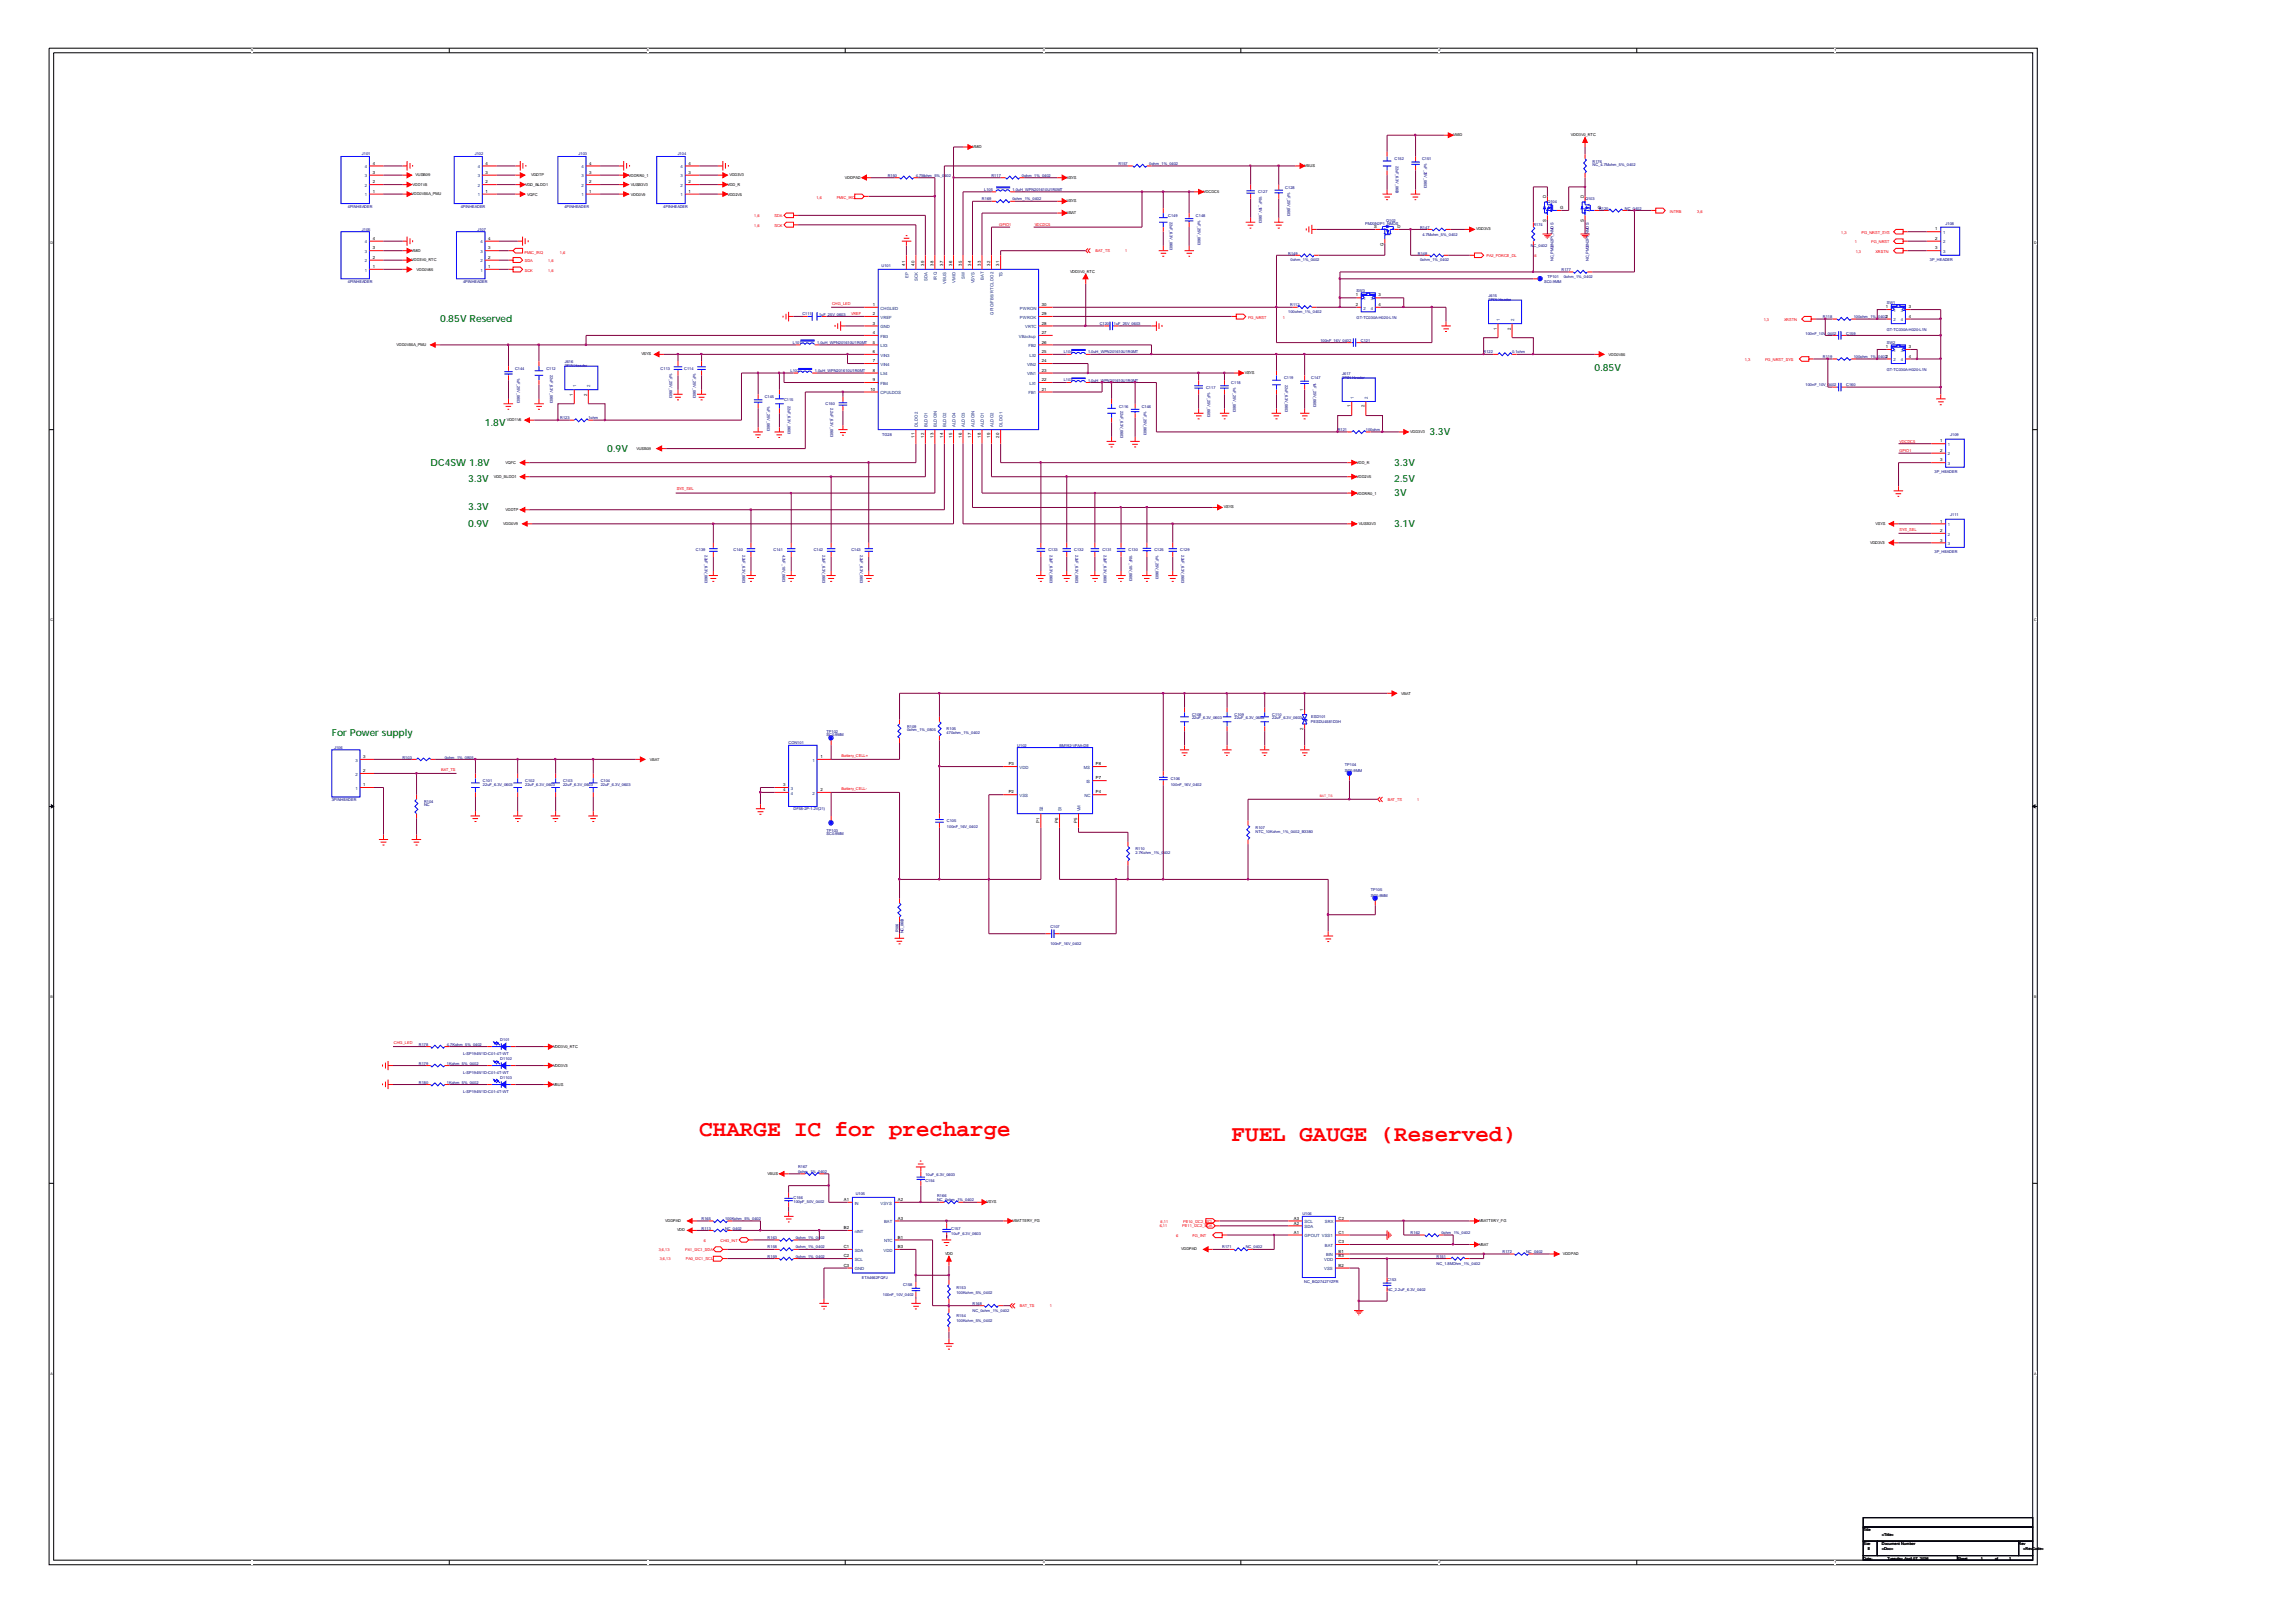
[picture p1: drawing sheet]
<svg xmlns="http://www.w3.org/2000/svg" width="297mm" height="210mm" viewBox="0 0 297 210" stroke-linecap="round" stroke-linejoin="round" font-family="sans-serif">
<defs><g id="words">
<g font-size="2.9" fill="#f00">
<text x="90.5" y="147">CHARGE IC for precharge</text>
<text x="159.3" y="147.6">FUEL GAUGE (Reserved)</text>
</g>
<g font-size="1.3" fill="#008000">
<text x="56.9" y="41.7">0.85V Reserved</text>
<text x="206.3" y="48.1">0.85V</text>
<text x="62.7" y="55.1">1.8V</text>
<text x="78.6" y="58.4">0.9V</text>
<text x="185" y="56.3">3.3V</text>
<text x="55.7" y="60.3">DC4SW 1.8V</text>
<text x="60.6" y="62.4">3.3V</text>
<text x="180.4" y="60.3">3.3V</text>
<text x="180.4" y="62.4">2.5V</text>
<text x="180.4" y="64.2">3V</text>
<text x="60.6" y="66.1">3.3V</text>
<text x="60.6" y="68.2">0.9V</text>
<text x="180.4" y="68.2">3.1V</text>
<text x="42.9" y="95.3">For Power supply</text>
</g>
<g font-size=".6" fill="#004080">
<text x="47.2" y="23">3</text>
<text x="47.2" y="21.8">4</text>
<text x="61.8" y="23">3</text>
<text x="61.8" y="21.8">4</text>
<text x="75.2" y="23">3</text>
<text x="75.2" y="21.8">4</text>
<text x="88.1" y="23">3</text>
<text x="88.1" y="21.8">4</text>
<text x="47.2" y="25.4">1</text>
<text x="47.2" y="24.2">2</text>
<text x="61.8" y="25.4">1</text>
<text x="61.8" y="24.2">2</text>
<text x="75.2" y="25.4">1</text>
<text x="75.2" y="24.2">2</text>
<text x="88.1" y="25.4">1</text>
<text x="88.1" y="24.2">2</text>
<text x="47.2" y="35.2">1</text>
<text x="47.2" y="34">2</text>
<text x="47.2" y="32.7">3</text>
<text x="47.2" y="31.5">4</text>
<text x="62.1" y="35.2">1</text>
<text x="62.1" y="34">2</text>
<text x="62.1" y="32.7">3</text>
<text x="62.1" y="31.5">4</text>
<text x="117.5" y="35.9" transform="rotate(-90 117.5 35.9)">EP</text>
<text x="129.7" y="35.9" transform="rotate(-90 129.7 35.9)">TS</text>
<text x="251.4" y="30.3">1</text>
<text x="251.4" y="31.5">2</text>
<text x="251.4" y="32.7">3</text>
<text x="113.9" y="40.1">CHGLED</text>
<text x="113.9" y="41.2">VREF</text>
<text x="118.7" y="36.3" transform="rotate(-90 118.7 36.3)">SCK</text>
<text x="120" y="36.3" transform="rotate(-90 120 36.3)">SDA</text>
<text x="121.2" y="36.2" transform="rotate(-90 121.2 36.2)">IRQ</text>
<text x="122.4" y="36.7" transform="rotate(-90 122.4 36.7)">VBUS</text>
<text x="123.6" y="36.6" transform="rotate(-90 123.6 36.6)">VMID</text>
<text x="124.8" y="36.1" transform="rotate(-90 124.8 36.1)">SW</text>
<text x="126.1" y="36.7" transform="rotate(-90 126.1 36.7)">VSYS</text>
<text x="127.3" y="36.3" transform="rotate(-90 127.3 36.3)">BAT</text>
<text x="128.5" y="40.8" transform="rotate(-90 128.5 40.8)">GPIO/FB5/RTCLDO2</text>
<text x="132" y="41.2">PWROK</text>
<text x="132" y="40.1">PWRON</text>
<text x="176.4" y="38.8">1</text>
<text x="176.4" y="40.1">2</text>
<text x="177.3" y="38.8">3</text>
<text x="177.3" y="40.1">4</text>
<text x="194.1" y="41.6" transform="rotate(-90 194.1 41.6)">1</text>
<text x="195.9" y="41.6" transform="rotate(-90 195.9 41.6)">2</text>
<text x="245" y="40.4">1</text>
<text x="245" y="41.6">2</text>
<text x="245.9" y="40.4">3</text>
<text x="245.9" y="41.6">4</text>
<text x="113.9" y="42.5">GND</text>
<text x="113.9" y="43.7">FB3</text>
<text x="113.9" y="44.9">LX3</text>
<text x="113.9" y="46.2">VIN3</text>
<text x="113.9" y="47.3">VIN4</text>
<text x="131.8" y="43.7">VBackup</text>
<text x="132.6" y="42.5">VRTC</text>
<text x="132.9" y="47.3">VIN2</text>
<text x="133.1" y="44.9">FB2</text>
<text x="133.2" y="46.2">LX2</text>
<text x="245" y="45.5">1</text>
<text x="245" y="46.8">2</text>
<text x="245.9" y="45.5">3</text>
<text x="245.9" y="46.8">4</text>
<text x="74.5" y="50.1" transform="rotate(-90 74.5 50.1)">1</text>
<text x="76.4" y="50.1" transform="rotate(-90 76.4 50.1)">2</text>
<text x="113.9" y="48.6">LX4</text>
<text x="113.9" y="49.8">FB4</text>
<text x="113.9" y="51">CPULDOS</text>
<text x="132.9" y="48.6">VIN1</text>
<text x="133.1" y="51">FB1</text>
<text x="133.2" y="49.8">LX1</text>
<text x="175.1" y="51.7" transform="rotate(-90 175.1 51.7)">1</text>
<text x="177" y="51.7" transform="rotate(-90 177 51.7)">2</text>
<text x="118.7" y="55.3" transform="rotate(-90 118.7 55.3)">DLDO2</text>
<text x="120" y="55.3" transform="rotate(-90 120 55.3)">BLDO1</text>
<text x="121.2" y="55.3" transform="rotate(-90 121.2 55.3)">BLDOIN</text>
<text x="122.4" y="55.3" transform="rotate(-90 122.4 55.3)">BLDO2</text>
<text x="123.6" y="55.3" transform="rotate(-90 123.6 55.3)">ALDO4</text>
<text x="124.8" y="55.3" transform="rotate(-90 124.8 55.3)">ALDO3</text>
<text x="126.1" y="55.3" transform="rotate(-90 126.1 55.3)">ALDOIN</text>
<text x="127.3" y="55.3" transform="rotate(-90 127.3 55.3)">ALDO1</text>
<text x="128.5" y="55.3" transform="rotate(-90 128.5 55.3)">ALDO2</text>
<text x="129.7" y="55.3" transform="rotate(-90 129.7 55.3)">DLDO1</text>
<text x="252" y="57.7">1</text>
<text x="252" y="58.9">2</text>
<text x="252" y="60.2">3</text>
<text x="252" y="68.1">1</text>
<text x="252" y="69.3">2</text>
<text x="252" y="70.5">3</text>
<text x="169" y="93.4" transform="rotate(-90 169 93.4)">21</text>
<text x="46" y="100.4">2</text>
<text x="46" y="98.6">3</text>
<text x="105.1" y="98.6">1</text>
<text x="131.9" y="99.5">VDD</text>
<text x="140.2" y="99.5">MS</text>
<text x="140.5" y="101.3">IS</text>
<text x="46" y="102.2">1</text>
<text x="102.3" y="102.2">3</text>
<text x="102.3" y="102.8">4</text>
<text x="105.1" y="102.8">2</text>
<text x="131.9" y="103.1">VSS</text>
<text x="134.9" y="105" transform="rotate(-90 134.9 105)">S2</text>
<text x="137.3" y="105" transform="rotate(-90 137.3 105)">S1</text>
<text x="139.8" y="105" transform="rotate(-90 139.8 105)">VM</text>
<text x="140.3" y="103.1">NC</text>
<text x="110.6" y="155.9">IN</text>
<text x="113.9" y="155.9">VSYS</text>
<text x="110.6" y="159.5">nINT</text>
<text x="110.6" y="162">SDA</text>
<text x="114.3" y="162">VDD</text>
<text x="114.4" y="158.3">BAT</text>
<text x="114.4" y="160.8">NTC</text>
<text x="168.8" y="160.1">GPOUT VSS1</text>
<text x="168.8" y="158.9">SDA</text>
<text x="168.8" y="158.3">SCL</text>
<text x="171.4" y="161.3">BAT</text>
<text x="171.4" y="158.3">SRX</text>
<text x="110.6" y="163.2">SCL</text>
<text x="110.6" y="164.4">GND</text>
<text x="171.3" y="164.4">VSS</text>
<text x="171.3" y="163.2">VDD</text>
<text x="171.6" y="162.6">BIN</text>
</g>
<g font-size=".6">
<text x="48.2" y="23.7">2</text>
<text x="48.2" y="22.5">3</text>
<text x="48.2" y="21.3">4</text>
<text x="62.8" y="23.7">2</text>
<text x="62.8" y="22.5">3</text>
<text x="62.8" y="21.3">4</text>
<text x="76.2" y="23.7">2</text>
<text x="76.2" y="22.5">3</text>
<text x="76.2" y="21.3">4</text>
<text x="89.1" y="23.7">2</text>
<text x="89.1" y="22.5">3</text>
<text x="89.1" y="21.3">4</text>
<text x="48.2" y="24.9">1</text>
<text x="62.8" y="24.9">1</text>
<text x="76.2" y="24.9">1</text>
<text x="89.1" y="24.9">1</text>
<text x="177.8" y="29.5">S</text>
<text x="180.8" y="29.5">D</text>
<text x="200" y="28.7" transform="rotate(-90 200 28.7)">S</text>
<text x="200" y="25.6" transform="rotate(-90 200 25.6)">D</text>
<text x="201.8" y="27.1">G</text>
<text x="204.9" y="28.7" transform="rotate(-90 204.9 28.7)">S</text>
<text x="204.9" y="25.6" transform="rotate(-90 204.9 25.6)">D</text>
<text x="206.7" y="27.1">G</text>
<text x="250.4" y="29.8">1</text>
<text x="48.2" y="34.7">1</text>
<text x="48.2" y="33.5">2</text>
<text x="48.2" y="32.3">3</text>
<text x="48.2" y="31">4</text>
<text x="63.2" y="34.7">1</text>
<text x="63.2" y="33.5">2</text>
<text x="63.2" y="32.3">3</text>
<text x="63.2" y="31">4</text>
<text x="117.1" y="34.4" transform="rotate(-90 117.1 34.4)">41</text>
<text x="118.3" y="34.4" transform="rotate(-90 118.3 34.4)">40</text>
<text x="119.5" y="34.4" transform="rotate(-90 119.5 34.4)">39</text>
<text x="120.8" y="34.4" transform="rotate(-90 120.8 34.4)">38</text>
<text x="122" y="34.4" transform="rotate(-90 122 34.4)">37</text>
<text x="123.2" y="34.4" transform="rotate(-90 123.2 34.4)">36</text>
<text x="124.4" y="34.4" transform="rotate(-90 124.4 34.4)">35</text>
<text x="125.6" y="34.4" transform="rotate(-90 125.6 34.4)">34</text>
<text x="126.9" y="34.4" transform="rotate(-90 126.9 34.4)">33</text>
<text x="128.1" y="34.4" transform="rotate(-90 128.1 34.4)">32</text>
<text x="129.3" y="34.4" transform="rotate(-90 129.3 34.4)">31</text>
<text x="179" y="31.8" transform="rotate(-90 179 31.8)">G</text>
<text x="250.4" y="31">2</text>
<text x="250.4" y="32.3">3</text>
<text x="112.9" y="39.6">1</text>
<text x="112.9" y="40.8">2</text>
<text x="134.8" y="40.8">29</text>
<text x="134.8" y="39.6">30</text>
<text x="175.4" y="38.4">1</text>
<text x="175.4" y="39.6">2</text>
<text x="178.4" y="38.4">3</text>
<text x="178.4" y="39.6">4</text>
<text x="244" y="39.9">1</text>
<text x="246.9" y="39.9">3</text>
<text x="246.9" y="41.1">4</text>
<text x="112.9" y="42">3</text>
<text x="112.9" y="43.2">4</text>
<text x="112.9" y="44.5">5</text>
<text x="112.9" y="45.7">6</text>
<text x="112.9" y="46.9">7</text>
<text x="134.8" y="46.9">24</text>
<text x="134.8" y="45.7">25</text>
<text x="134.8" y="43.2">27</text>
<text x="134.8" y="42">28</text>
<text x="134.8" y="44.5">26</text>
<text x="193.6" y="42.6" transform="rotate(-90 193.6 42.6)">1</text>
<text x="195.5" y="42.6" transform="rotate(-90 195.5 42.6)">2</text>
<text x="244" y="45.1">1</text>
<text x="246.9" y="45.1">3</text>
<text x="246.9" y="46.3">4</text>
<text x="74.1" y="51.2" transform="rotate(-90 74.1 51.2)">1</text>
<text x="75.9" y="51.2" transform="rotate(-90 75.9 51.2)">2</text>
<text x="112.6" y="50.6">10</text>
<text x="112.9" y="48.1">8</text>
<text x="112.9" y="49.3">9</text>
<text x="134.8" y="49.3">22</text>
<text x="134.8" y="48.1">23</text>
<text x="134.8" y="50.6">21</text>
<text x="174.7" y="52.7" transform="rotate(-90 174.7 52.7)">1</text>
<text x="176.5" y="52.7" transform="rotate(-90 176.5 52.7)">2</text>
<text x="118.3" y="56.7" transform="rotate(-90 118.3 56.7)">11</text>
<text x="119.5" y="56.7" transform="rotate(-90 119.5 56.7)">12</text>
<text x="120.8" y="56.7" transform="rotate(-90 120.8 56.7)">13</text>
<text x="122" y="56.7" transform="rotate(-90 122 56.7)">14</text>
<text x="123.2" y="56.7" transform="rotate(-90 123.2 56.7)">15</text>
<text x="124.4" y="56.7" transform="rotate(-90 124.4 56.7)">16</text>
<text x="125.6" y="56.7" transform="rotate(-90 125.6 56.7)">17</text>
<text x="126.9" y="56.7" transform="rotate(-90 126.9 56.7)">18</text>
<text x="128.1" y="56.7" transform="rotate(-90 128.1 56.7)">19</text>
<text x="129.3" y="56.7" transform="rotate(-90 129.3 56.7)">20</text>
<text x="251" y="57.2">1</text>
<text x="251" y="58.5">2</text>
<text x="251" y="59.7">3</text>
<text x="251" y="67.6">1</text>
<text x="251" y="68.8">2</text>
<text x="251" y="70.1">3</text>
<text x="168.6" y="94.5" transform="rotate(-90 168.6 94.5)">2</text>
<text x="168.6" y="92" transform="rotate(-90 168.6 92)">1</text>
<text x="47" y="101.7">1</text>
<text x="47" y="99.9">2</text>
<text x="47" y="98.1">3</text>
<text x="101.3" y="101.7">3</text>
<text x="106.1" y="98.1">1</text>
<text x="130.5" y="99">P3</text>
<text x="141.8" y="100.9">P7</text>
<text x="141.8" y="99">P8</text>
<text x="101.3" y="102.4">4</text>
<text x="106.1" y="102.4">2</text>
<text x="130.5" y="102.7">P2</text>
<text x="134.5" y="106.4" transform="rotate(-90 134.5 106.4)">P1</text>
<text x="136.9" y="106.4" transform="rotate(-90 136.9 106.4)">P6</text>
<text x="139.4" y="106.4" transform="rotate(-90 139.4 106.4)">P5</text>
<text x="141.8" y="102.7">P4</text>
<text x="109.2" y="155.4">A1</text>
<text x="116.2" y="155.4">A2</text>
<text x="109.2" y="159.1">B2</text>
<text x="109.2" y="161.5">C1</text>
<text x="116.2" y="157.8">A3</text>
<text x="116.2" y="160.3">B1</text>
<text x="116.2" y="161.5">B3</text>
<text x="167.4" y="159.7">A1</text>
<text x="167.4" y="158.5">A2</text>
<text x="167.4" y="157.8">A3</text>
<text x="173.2" y="159.7">C1</text>
<text x="173.2" y="160.9">C3</text>
<text x="173.2" y="157.8">C2</text>
<text x="109.2" y="162.7">C2</text>
<text x="109.2" y="163.9">C3</text>
<text x="173.2" y="162.1">B1</text>
<text x="173.2" y="163.9">B2</text>
<text x="173.2" y="162.7">B3</text>
</g>
<g font-size=".5">
<text x="32.5" y="6.7">5</text>
<text x="83.7" y="6.7">4</text>
<text x="134.9" y="6.7">3</text>
<text x="186.1" y="6.7">2</text>
<text x="237.3" y="6.7">1</text>
<text x="188" y="17.6">VMID</text>
<text x="203.2" y="17.6">VDD3V0_RTC</text>
<text x="53.8" y="22.8">VUSB09</text>
<text x="68.7" y="22.8">VDDTP</text>
<text x="81.3" y="22.9">VDDRR0_1</text>
<text x="94.4" y="22.8">VDD3V3</text>
<text x="109.3" y="23.1">VDDPAD</text>
<text x="125.8" y="19.1">VMID</text>
<text x="138" y="23.1">VSYS</text>
<text x="168.8" y="21.6">VBUS</text>
<text x="53.3" y="25.2">VDD0V85A_PMU</text>
<text x="53.4" y="24.1">VDD1V8</text>
<text x="67.9" y="24.1">VDD_BLDO1</text>
<text x="68.2" y="25.3">VQFC</text>
<text x="81.6" y="25.3">VDD0V9</text>
<text x="81.6" y="24.1">VUSB3V3</text>
<text x="94.1" y="25.3">VDD2V5</text>
<text x="94.1" y="24.1">VDD_R</text>
<text x="138" y="26.2">VSYS</text>
<text x="138" y="27.7">VBAT</text>
<text x="155.7" y="24.9">VDCDC5</text>
<text x="191" y="29.8">VDD3V3</text>
<text x="6.5" y="31.6">D</text>
<text x="53.3" y="33.8">VDD3V0_RTC</text>
<text x="53.3" y="32.6">VMID</text>
<text x="53.9" y="35.1">VDD0V85</text>
<text x="138.4" y="35.3">VDD3V0_RTC</text>
<text x="263.1" y="31.6">D</text>
<text x="51.3" y="44.7">VDD0V85A_PMU</text>
<text x="83" y="46">VSYS</text>
<text x="208.1" y="46">VDD0V85</text>
<text x="161" y="48.4">VSYS</text>
<text x="65.6" y="54.5">VDD1V8</text>
<text x="82.3" y="58.2">VUSB09</text>
<text x="182.5" y="56.1">VDD3V3</text>
<text x="63.9" y="61.9">VDD_BLDO1</text>
<text x="65.4" y="60.1">VQFC</text>
<text x="158.3" y="65.8">VSYS</text>
<text x="175.5" y="60.1">VDD_R</text>
<text x="175.5" y="61.9">VDD2V5</text>
<text x="175.5" y="64">VDDRR0_1</text>
<text x="65.1" y="68">VDD0V9</text>
<text x="65.4" y="66.1">VDDTP</text>
<text x="175.8" y="68">VUSB3V3</text>
<text x="241.9" y="70.4">VDD3V3</text>
<text x="242.7" y="67.9">VSYS</text>
<text x="6.5" y="80.4">C</text>
<text x="263.1" y="80.4">C</text>
<text x="181.3" y="89.9">VBAT</text>
<text x="84.1" y="98.5">VBAT</text>
<text x="6.5" y="129.1">B</text>
<text x="263.1" y="129.1">B</text>
<text x="71.5" y="135.6">VDD3V0_RTC</text>
<text x="71.5" y="138">VDD3V3</text>
<text x="71.5" y="140.5">VBUS</text>
<text x="99.3" y="152.1">VBUS</text>
<text x="127.6" y="155.7">VSYS</text>
<text x="86.1" y="158.2">VDDPAD</text>
<text x="87.6" y="159.4">VDD</text>
<text x="131" y="158.2">VBATTERY_FG</text>
<text x="152.8" y="161.8">VDDPAD</text>
<text x="191.3" y="158.2">VBATTERY_FG</text>
<text x="191.3" y="161.2">VBAT</text>
<text x="122.3" y="162.4">VDD</text>
<text x="202.2" y="162.4">VDDPAD</text>
<text x="6.5" y="177.9">A</text>
<text x="263.1" y="177.9">A</text>
<text x="134.9" y="202.3">3</text>
<text x="186.1" y="202.3">2</text>
<text x="237.3" y="202.3">1</text>
<text x="241" y="198.1">Title</text>
<text x="241" y="200">Size</text>
<text x="241" y="201.8">Date:</text>
<text x="241.6" y="200.6">E</text>
<text x="243.5" y="200.6">&lt;Doc&gt;</text>
<text x="243.5" y="198.8">&lt;Title&gt;</text>
<text x="243.5" y="200">Document Number</text>
<text x="244.2" y="201.8">Tuesday, April 07, 2026</text>
<text x="253.2" y="201.8">Sheet</text>
<text x="256.3" y="201.8">1</text>
<text x="258.1" y="201.8">of</text>
<text x="259.9" y="201.8">1</text>
<text x="261.2" y="200">Rev</text>
<text x="261.7" y="200.6">&lt;RevCode&gt;</text>
</g>
<g font-size=".5" fill="#000080">
<text x="46.8" y="20.1">J101</text>
<text x="61.4" y="20.1">J102</text>
<text x="74.8" y="20.1">J103</text>
<text x="87.7" y="20.1">J104</text>
<text x="114.9" y="22.9">R150</text>
<text x="118.5" y="22.9">4.7Mohm_5%_0402</text>
<text x="128.3" y="22.9">R117</text>
<text x="132.2" y="22.9">0ohm_1%_0402</text>
<text x="144.7" y="21.4">R157</text>
<text x="148.7" y="21.4">0ohm_1%_0402</text>
<text x="180.4" y="20.8">C152</text>
<text x="180.6" y="21.5" transform="rotate(90 180.6 21.5)">22uF_6.3V_0603</text>
<text x="184" y="20.8">C151</text>
<text x="184.2" y="21.1" transform="rotate(90 184.2 21.1)">1uF_25V_0603</text>
<text x="206" y="21.1">R176</text>
<text x="206" y="21.5">NC_4.7Mohm_5%_0402</text>
<text x="45" y="26.9">4PINHEADER</text>
<text x="46.8" y="29.9">J105</text>
<text x="59.6" y="26.9">4PINHEADER</text>
<text x="61.8" y="29.9">J107</text>
<text x="73" y="26.9">4PINHEADER</text>
<text x="85.8" y="26.9">4PINHEADER</text>
<text x="127" y="25.9">R169</text>
<text x="127.3" y="24.7">L105</text>
<text x="131" y="24.7">1.0uH_WPN201610U1R0MT</text>
<text x="131" y="25.9">0ohm_1%_0402</text>
<text x="151.1" y="28.1">C149</text>
<text x="151.3" y="28.8" transform="rotate(90 151.3 28.8)">22uF_6.3V_0603</text>
<text x="154.7" y="28.1">C148</text>
<text x="155" y="28.5" transform="rotate(90 155 28.5)">1uF_25V_0603</text>
<text x="162.8" y="25">C127</text>
<text x="162.9" y="25.4" transform="rotate(90 162.9 25.4)">10uF_10V_0603</text>
<text x="166.3" y="24.4">C128</text>
<text x="166.6" y="24.8" transform="rotate(90 166.6 24.8)">1uF_25V_0603</text>
<text x="176.6" y="29.2">PM20N2P1_NMOS</text>
<text x="179.3" y="28.7">Q102</text>
<text x="183.7" y="29.6">R147</text>
<text x="198.4" y="29.3">R174</text>
<text x="200.2" y="26.2">Q104</text>
<text x="205.1" y="25.9">Q103</text>
<text x="206.9" y="27.1">R120</text>
<text x="210.2" y="27.1">NC_0402</text>
<text x="251.7" y="29.1">J108</text>
<text x="114" y="34.5">U101</text>
<text x="166.7" y="32.9">R149</text>
<text x="167" y="33.8">0ohm_1%_0402</text>
<text x="183.4" y="32.9">R148</text>
<text x="183.7" y="33.8">0ohm_1%_0402</text>
<text x="184" y="30.5">4.7Mohm_5%_0402</text>
<text x="198" y="32">NC_0402</text>
<text x="200.2" y="36">TP101</text>
<text x="201" y="33.8" transform="rotate(-90 201 33.8)">NC_PM20N2P1_NMOS</text>
<text x="202" y="35.1">R177</text>
<text x="202.3" y="36">0ohm_1%_0402</text>
<text x="205.6" y="33.8" transform="rotate(-90 205.6 33.8)">NC_PM20N2P1_NMOS</text>
<text x="249.7" y="33.8">3P_HEADER</text>
<text x="45" y="36.6">4PINHEADER</text>
<text x="59.9" y="36.6">4PINHEADER</text>
<text x="103.8" y="40.8">C111</text>
<text x="106" y="40.9">1uF_25V_0603</text>
<text x="166.7" y="40.6">100ohm_1%_0402</text>
<text x="166.9" y="39.6">R112</text>
<text x="175.5" y="41.3">GT-TC030A-H020-L1N</text>
<text x="175.5" y="37.8">SW3</text>
<text x="192.6" y="38.5">J615</text>
<text x="192.6" y="38.9">2PIN Header</text>
<text x="199.8" y="36.6">SC0.9MM</text>
<text x="235.8" y="41.2">R118</text>
<text x="239.8" y="41.2">100ohm_1%_04022</text>
<text x="244.1" y="39.3">SW1</text>
<text x="66.6" y="47.9">C144</text>
<text x="70.7" y="47.9">C112</text>
<text x="73.1" y="47">J616</text>
<text x="73.1" y="47.5">2PIN Header</text>
<text x="85.5" y="47.9">C113</text>
<text x="88.5" y="47.9">C114</text>
<text x="102.6" y="44.5">L101</text>
<text x="105.7" y="44.5">1.0uH_WPN201610U1R0MT</text>
<text x="137.6" y="45.7">L104</text>
<text x="140.8" y="45.7">1.0uH_WPN201610U1R0MT</text>
<text x="142.3" y="42.1">C120</text>
<text x="144.1" y="42.1">1uF_25V_0603</text>
<text x="170.8" y="44.2">100nF_16V_0402</text>
<text x="176.1" y="44.2">C121</text>
<text x="191.9" y="45.7">R122</text>
<text x="195.6" y="45.7">0.1ohm</text>
<text x="233.6" y="43.3">100nF_10V</text>
<text x="235.8" y="46.4">R119</text>
<text x="236.2" y="43.3">_0402</text>
<text x="238.8" y="43.3">C159</text>
<text x="239.8" y="46.4">100ohm_1%_04022</text>
<text x="244.1" y="48">GT-TC030A-H020-L1N</text>
<text x="244.1" y="44.5">SW2</text>
<text x="244.1" y="42.8">GT-TC030A-H020-L1N</text>
<text x="66.9" y="48.9" transform="rotate(90 66.9 48.9)">1uF_25V_0603</text>
<text x="71.2" y="48.6" transform="rotate(90 71.2 48.6)">22uF_6.3V_0603</text>
<text x="86.6" y="48.3" transform="rotate(90 86.6 48.3)">1uF_25V_0603</text>
<text x="89.7" y="48.3" transform="rotate(90 89.7 48.3)">1uF_25V_0603</text>
<text x="98.9" y="51.5">C145</text>
<text x="99.2" y="52.5" transform="rotate(90 99.2 52.5)">1uF_25V_0603</text>
<text x="101.4" y="51.8">C115</text>
<text x="101.9" y="52.5" transform="rotate(90 101.9 52.5)">22uF_6.3V_0603</text>
<text x="102.3" y="48.1">L102</text>
<text x="105.4" y="48.2">1.0uH_WPN201610U1R0MT</text>
<text x="106.8" y="52.5">C150</text>
<text x="107.4" y="52.8" transform="rotate(90 107.4 52.8)">2.2uF_6.3V_0603</text>
<text x="137.6" y="49.3">L103</text>
<text x="140.8" y="49.4">1.0uH_WPN201610U1R0MT</text>
<text x="144.8" y="52.8">C116</text>
<text x="144.9" y="53.1" transform="rotate(90 144.9 53.1)">22uF_6.3V_0603</text>
<text x="147.7" y="52.8">C146</text>
<text x="148" y="53.1" transform="rotate(90 148 53.1)">1uF_25V_0603</text>
<text x="156" y="50.3">C117</text>
<text x="156.2" y="50.7" transform="rotate(90 156.2 50.7)">1uF_25V_0603</text>
<text x="159.3" y="49.7">C118</text>
<text x="159.6" y="50.1" transform="rotate(90 159.6 50.1)">1uF_25V_0603</text>
<text x="166.1" y="49.1">C119</text>
<text x="166.3" y="49.8" transform="rotate(90 166.3 49.8)">22uF_6.3V_0603</text>
<text x="169.6" y="49.1">C147</text>
<text x="169.9" y="49.5" transform="rotate(90 169.9 49.5)">1uF_25V_0603</text>
<text x="173.7" y="48.5">J617</text>
<text x="173.7" y="49">2PIN Header</text>
<text x="233.6" y="50">100nF_10V_0402</text>
<text x="238.8" y="50">C160</text>
<text x="72.5" y="54.3">R123</text>
<text x="76.1" y="54.3">1ohm</text>
<text x="114.1" y="56.4">TG28</text>
<text x="173.1" y="55.8">R121</text>
<text x="176.7" y="55.8">100ohm</text>
<text x="252.3" y="56.5">J109</text>
<text x="250.3" y="61.2">3P_HEADER</text>
<text x="90" y="71.3">C139</text>
<text x="91.2" y="71.8" transform="rotate(90 91.2 71.8)">2.2uF_6.3V_0603</text>
<text x="94.9" y="71.3">C140</text>
<text x="96.1" y="71.8" transform="rotate(90 96.1 71.8)">2.2uF_6.3V_0603</text>
<text x="100.1" y="71.3">C141</text>
<text x="101.2" y="71.8" transform="rotate(90 101.2 71.8)">4.7uF_10V_0603</text>
<text x="105.3" y="71.3">C142</text>
<text x="106.4" y="71.8" transform="rotate(90 106.4 71.8)">2.2uF_6.3V_0603</text>
<text x="110.2" y="71.3">C143</text>
<text x="111.3" y="71.8" transform="rotate(90 111.3 71.8)">2.2uF_6.3V_0603</text>
<text x="135.6" y="71.3">C133</text>
<text x="135.8" y="71.8" transform="rotate(90 135.8 71.8)">2.2uF_6.3V_0603</text>
<text x="139" y="71.3">C132</text>
<text x="139.1" y="71.8" transform="rotate(90 139.1 71.8)">2.2uF_6.3V_0603</text>
<text x="142.6" y="71.3">C131</text>
<text x="142.8" y="71.8" transform="rotate(90 142.8 71.8)">2.2uF_6.3V_0603</text>
<text x="146" y="71.3">C130</text>
<text x="146.1" y="71.8" transform="rotate(90 146.1 71.8)">10uF_10V_0603</text>
<text x="149.4" y="71.3">C125</text>
<text x="149.5" y="71.8" transform="rotate(90 149.5 71.8)">1uF_25V_0603</text>
<text x="152.7" y="71.3">C129</text>
<text x="152.9" y="71.8" transform="rotate(90 152.9 71.8)">2.2uF_6.3V_0603</text>
<text x="250.3" y="71.6">3P_HEADER</text>
<text x="252.3" y="66.8">J111</text>
<text x="106.9" y="94.9">TP102</text>
<text x="106.9" y="95.3">SC0.9MM</text>
<text x="117.3" y="94.2">R109</text>
<text x="117.3" y="94.6">0ohm_1%_0805</text>
<text x="122.5" y="94.5">R105</text>
<text x="122.5" y="94.9">470ohm_1%_0402</text>
<text x="154.2" y="92.7">C108</text>
<text x="154.2" y="93.1">22uF_6.3V_0603</text>
<text x="159.7" y="92.7">C109</text>
<text x="159.7" y="93.1">22uF_6.3V_0603</text>
<text x="164.6" y="92.7">C110</text>
<text x="164.6" y="93.1">22uF_6.3V_0603</text>
<text x="169.6" y="93.6">PESDU4581D3H</text>
<text x="169.6" y="93">ESD101</text>
<text x="43.2" y="97">J106</text>
<text x="52.1" y="98.2">R103</text>
<text x="57.5" y="98.2">0ohm_1%_0805</text>
<text x="62.5" y="101.2">C101</text>
<text x="62.5" y="101.7">22uF_6.3V_0603</text>
<text x="67.9" y="101.2">C102</text>
<text x="67.9" y="101.7">22uF_6.3V_0603</text>
<text x="72.9" y="101.2">C103</text>
<text x="72.9" y="101.7">22uF_6.3V_0603</text>
<text x="77.7" y="101.2">C104</text>
<text x="77.7" y="101.7">22uF_6.3V_0603</text>
<text x="102" y="96.3">CON101</text>
<text x="131.6" y="96.7">U102</text>
<text x="137.1" y="96.7">BM192-VFAA-DE</text>
<text x="151.5" y="100.9">C106</text>
<text x="151.5" y="101.7">100nF_16V_0402</text>
<text x="174" y="99.1">TP104</text>
<text x="174" y="99.9">SC0.9MM</text>
<text x="42.9" y="103.6">3PINHEADER</text>
<text x="54.9" y="103.9">R104</text>
<text x="54.9" y="104.4">NC</text>
<text x="102.7" y="104.9">DF58-2P-1.2V(21)</text>
<text x="106.9" y="107.7">TP103</text>
<text x="122.5" y="106.4">C105</text>
<text x="122.5" y="107.1">100nF_16V_0402</text>
<text x="162.4" y="107.3">R107</text>
<text x="162.4" y="107.8">NTC_10Kohm_1%_0402_B3380</text>
<text x="106.9" y="108.1">SC0.9MM</text>
<text x="146.9" y="110">R110</text>
<text x="146.9" y="110.5">2.7Kohm_1%_0402</text>
<text x="177.3" y="115.2">TP105</text>
<text x="177.3" y="116">SC0.9MM</text>
<text x="116.2" y="120.6" transform="rotate(-90 116.2 120.6)">R106</text>
<text x="116.9" y="120.7" transform="rotate(-90 116.9 120.7)">NC_0603</text>
<text x="135.9" y="120.1">C107</text>
<text x="135.9" y="122.3">100nF_16V_0402</text>
<text x="54.2" y="135.4">R178</text>
<text x="54.2" y="137.8">R179</text>
<text x="57.8" y="135.4">4.7Kohm_5%_0402</text>
<text x="57.8" y="137.8">1Kohm_5%_0402</text>
<text x="59.9" y="136.6">L-SP194W1D-C01-4T-WT</text>
<text x="64.7" y="134.8">D101</text>
<text x="64.7" y="137.2">D1102</text>
<text x="54.2" y="140.2">R180</text>
<text x="57.8" y="140.2">1Kohm_5%_0402</text>
<text x="59.9" y="141.4">L-SP194W1D-C01-4T-WT</text>
<text x="59.9" y="139">L-SP194W1D-C01-4T-WT</text>
<text x="64.7" y="139.6">D1103</text>
<text x="102.7" y="155.2">C156</text>
<text x="102.7" y="155.7">100pF_50V_0402</text>
<text x="103.3" y="151.2">R167</text>
<text x="103.3" y="151.8">0ohm_1%_0402</text>
<text x="110.7" y="154.6">U105</text>
<text x="119.7" y="152.9">C154</text>
<text x="119.7" y="152.2">10uF_6.3V_0603</text>
<text x="121.2" y="154.9">R166</text>
<text x="121.2" y="155.5">NC_0ohm_1%_0402</text>
<text x="90.8" y="157.9">R165</text>
<text x="90.8" y="159.1">R113</text>
<text x="93.8" y="157.9">100Kohm_5%_0402</text>
<text x="93.8" y="159.1">NC_0402</text>
<text x="99.3" y="161.6">R158</text>
<text x="99.3" y="160.3">R163</text>
<text x="103" y="161.6">0ohm_1%_0402</text>
<text x="103" y="160.3">0ohm_1%_0402</text>
<text x="123.1" y="159.1">C157</text>
<text x="123.1" y="159.9">10uF_6.3V_0603</text>
<text x="158.1" y="161.6">R171</text>
<text x="161.2" y="161.6">NC_0402</text>
<text x="168.5" y="157.3">U106</text>
<text x="182.5" y="159.7">R162</text>
<text x="186.5" y="159.7">0ohm_1%_0402</text>
<text x="99.3" y="162.8">R159</text>
<text x="103" y="162.8">0ohm_1%_0402</text>
<text x="111.5" y="165.5">ETA4662FQFJ</text>
<text x="114.2" y="167.7">100nF_10V_0402</text>
<text x="116.8" y="166.4">C158</text>
<text x="123.7" y="166.8">R153</text>
<text x="123.7" y="167.5">100Kohm_5%_0402</text>
<text x="168.7" y="166.1">NC_BQ27427YZFR</text>
<text x="179.5" y="165.8">C153</text>
<text x="179.5" y="167.1">NC_2.2uF_6.3V_0402</text>
<text x="185.8" y="162.8">R151</text>
<text x="185.8" y="163.7">NC_1.8MOhm_1%_0402</text>
<text x="194.4" y="162.2">R172</text>
<text x="197.4" y="162.2">NC_0402</text>
<text x="123.7" y="170.4">R154</text>
<text x="123.7" y="171.1">100Kohm_5%_0402</text>
<text x="125.8" y="168.9">R168</text>
<text x="125.8" y="169.8">NC_0ohm_1%_0402</text>
</g>
<g font-size=".5" fill="#f00">
<text x="97.6" y="28.1">1,6</text>
<text x="97.6" y="29.4">1,6</text>
<text x="100.2" y="28.1">SDA</text>
<text x="100.2" y="29.4">SCK</text>
<text x="105.6" y="25.8">1,6</text>
<text x="108.2" y="25.8">PMIC_IRQ</text>
<text x="129.3" y="29.3">GPIO1</text>
<text x="133.9" y="29.3">VDCDC5</text>
<text x="216" y="27.5">INTRB</text>
<text x="219.6" y="27.5">3,6</text>
<text x="67.9" y="32.8">PMIC_IRQ</text>
<text x="67.9" y="33.9">SDA</text>
<text x="67.9" y="35.2">SCK</text>
<text x="70.9" y="33.9">1,6</text>
<text x="70.9" y="35.2">1,6</text>
<text x="72.4" y="32.8">1,6</text>
<text x="141.7" y="32.6">BAT_TS</text>
<text x="145.6" y="32.6">1</text>
<text x="192.3" y="33.3">PA2_FORCE_DL</text>
<text x="198.5" y="33.3">6</text>
<text x="238.2" y="30.2">1,3</text>
<text x="239.9" y="31.5">1</text>
<text x="240.1" y="32.7">1,3</text>
<text x="240.8" y="30.2">PG_NRST_SYS</text>
<text x="242.1" y="31.5">PG_NRST</text>
<text x="242.7" y="32.7">XRSTN</text>
<text x="107.7" y="39.4">CHG_LED</text>
<text x="110.1" y="40.8">VREF</text>
<text x="161.5" y="41.2">PG_NRST</text>
<text x="165.9" y="41.2">1</text>
<text x="228.2" y="41.5">1,3</text>
<text x="230.8" y="41.5">XRSTN</text>
<text x="225.7" y="46.7">1,3</text>
<text x="228.3" y="46.7">PG_NRST_SYS</text>
<text x="245.7" y="57.3">VDCDC5</text>
<text x="245.7" y="58.5">GPIO1</text>
<text x="87.5" y="63.5">SYS_SEL</text>
<text x="245.7" y="68.7">SYS_SEL</text>
<text x="57.1" y="99.8">BAT_TS</text>
<text x="108.9" y="97.9">Battery_CELL+</text>
<text x="108.9" y="102.2">Battery_CELL-</text>
<text x="179.5" y="103.6">BAT_TS</text>
<text x="183.3" y="103.6">1</text>
<text x="51" y="135.1">CHG_LED</text>
<text x="85.2" y="161.9">3,6,13</text>
<text x="88.6" y="161.9">PA1_I2C1_SDA</text>
<text x="91.1" y="160.7">6</text>
<text x="93.2" y="160.7">CHG_INT</text>
<text x="150" y="158.8">6,11</text>
<text x="150.2" y="158.2">6,11</text>
<text x="152.1" y="160.1">6</text>
<text x="153" y="158.8">PE11_I2C2_SDA</text>
<text x="153.1" y="158.2">PE10_I2C2_SCL</text>
<text x="154.3" y="160.1">FG_INT</text>
<text x="85.3" y="163.1">3,6,13</text>
<text x="88.7" y="163.1">PA0_I2C1_SCL</text>
<text x="132" y="169.1">BAT_TS</text>
<text x="135.8" y="169.1">1</text>
</g>
<text font-size=".4" fill="#f00" x="170.7" y="103.1">BAT_TS</text>
</g></defs>
<path d="M6.3 6.2h257.3v196.3h-257.3zM6.9 6.8h256.1v195.1h-256.1z" fill="none" stroke="#000" stroke-width=".13"/>
<g fill="#fff">
<path d="M32.5 6.2h.2v.6h-.2z"/>
<path d="M32.5 201.9h.2v.6h-.2z"/>
</g>
<path d="M58.1 6.2v.6M58.1 201.9v.6" fill="none" stroke="#000" stroke-width=".13"/>
<g fill="#fff">
<path d="M83.7 6.2h.2v.6h-.2z"/>
<path d="M83.7 201.9h.2v.6h-.2z"/>
</g>
<path d="M109.3 6.2v.6M109.3 201.9v.6" fill="none" stroke="#000" stroke-width=".13"/>
<g fill="#fff">
<path d="M134.9 6.2h.2v.6h-.2z"/>
<path d="M134.9 201.9h.2v.6h-.2z"/>
</g>
<path d="M160.5 6.2v.6M160.5 201.9v.6" fill="none" stroke="#000" stroke-width=".13"/>
<g fill="#fff">
<path d="M186.1 6.2h.2v.6h-.2z"/>
<path d="M186.1 201.9h.2v.6h-.2z"/>
</g>
<path d="M211.8 6.2v.6M211.8 201.9v.6" fill="none" stroke="#000" stroke-width=".13"/>
<g fill="#fff">
<path d="M237.3 6.2h.2v.6h-.2z"/>
<path d="M237.3 201.9h.2v.6h-.2z"/>
<path d="M6.5 31.1h.3v.6h-.3z"/>
<path d="M263.1 31.1h.3v.6h-.3z"/>
<path d="M6.5 79.9h.3v.6h-.3z"/>
<path d="M263.1 79.9h.3v.6h-.3z"/>
</g>
<path d="M6.4 55.6h.5M263 55.6h.6" fill="none" stroke="#000" stroke-width=".13"/>
<g fill="#fff">
<path d="M6.5 128.7h.3v.6h-.3z"/>
<path d="M263.1 128.7h.3v.6h-.3z"/>
</g>
<path d="M6.4 104.4h.5M263 104.4h.6" fill="none" stroke="#000" stroke-width=".13"/>
<path d="M6.6 104.2l.3 .2-.3 .1zM263 104.4l.3-.2v.3z" fill="#000" stroke="#000" stroke-width=".13"/>
<g fill="#fff">
<path d="M6.5 177.4h.3v.6h-.3z"/>
<path d="M263.1 177.4h.3v.6h-.3z"/>
</g>
<path d="M6.4 153.1h.5M263 153.1h.6M241 196.4h22v1.2h-22zM241 197.6h22v1.8h-22zM241 199.4h1.9v1.9h-1.9zM242.9 199.4h18.3v1.9h-18.3zM261.2 199.4h1.8v1.9h-1.8zM241 201.3h12.2v.6h-12.2zM253.2 201.3h9.8v.6h-9.8z" fill="none" stroke="#000" stroke-width=".13"/>
<g fill="#f00" stroke="#f00" stroke-width=".13">
<path d="M187.4 17.2l.6 .3-.6 .3z"/>
<path d="M205.1 17.8l.3 .6h-.6z"/>
<path d="M125.2 18.7l.6 .3-.6 .3z"/>
<path d="M168.2 21.1l.6 .4-.6 .3z"/>
<path d="M111.5 23l.6-.3v.6z"/>
<path d="M137.4 22.7l.6 .3-.6 .3z"/>
<path d="M155.1 24.5l.6 .3-.6 .3z"/>
<path d="M137.4 25.7l.6 .3-.6 .3z"/>
<path d="M137.4 27.2l.6 .4-.6 .3z"/>
<path d="M190.1 29.4l.7 .3-.7 .3z"/>
<path d="M140.5 35.5l.3 .6h-.7z"/>
<path d="M84.7 45.9l.6-.4v.7z"/>
<path d="M160.3 48l.6 .3-.6 .3z"/>
<path d="M85 58.1l.6-.4v.6z"/>
<path d="M67.3 59.9l.6-.3v.6z"/>
<path d="M174.9 59.6l.6 .3-.6 .3z"/>
<path d="M67.3 61.7l.6-.3v.6z"/>
<path d="M174.9 61.4l.6 .3-.6 .3z"/>
<path d="M174.9 63.5l.6 .3-.6 .3z"/>
<path d="M67.3 66l.6-.3v.6z"/>
<path d="M157.5 65.3l.6 .4-.6 .3z"/>
<path d="M67.6 67.8l.6-.3v.6z"/>
<path d="M174.9 67.5l.6 .3-.6 .3z"/>
<path d="M71 135.1l.5 .3-.5 .4z"/>
<path d="M55.7 44.6l.6-.3v.6z"/>
<path d="M52.7 24.8l.6 .3-.6 .3z"/>
<path d="M52.7 23.6l.6 .3-.6 .3z"/>
<path d="M52.7 22.4l.6 .3-.6 .3z"/>
<path d="M67.3 24.8l.6 .3-.6 .3z"/>
<path d="M67.3 23.6l.6 .3-.6 .3z"/>
<path d="M67.3 22.4l.6 .3-.6 .3z"/>
<path d="M80.7 24.8l.6 .3-.6 .3z"/>
<path d="M80.7 23.6l.6 .3-.6 .3z"/>
<path d="M80.7 22.4l.6 .3-.6 .3z"/>
<path d="M93.5 24.8l.6 .3-.6 .3z"/>
<path d="M93.5 23.6l.6 .3-.6 .3z"/>
<path d="M93.5 22.4l.6 .3-.6 .3z"/>
<path d="M52.7 34.6l.6 .3-.6 .3z"/>
<path d="M52.7 33.3l.6 .4-.6 .3z"/>
<path d="M180.1 89.4l.6 .3-.6 .4z"/>
<path d="M52.7 32.1l.6 .3-.6 .3z"/>
<path d="M82.8 98l.6 .3-.6 .3z"/>
<path d="M71 137.6l.5 .3-.5 .3z"/>
<path d="M71 140l.5 .3-.5 .3z"/>
<path d="M244.4 67.8l.6-.3v.6z"/>
<path d="M244.4 70.2l.6-.3v.6z"/>
<path d="M181.6 55.6l.6 .3-.6 .3z"/>
<path d="M206.9 45.5l.6 .4-.6 .3z"/>
<path d="M67.9 54.4l.6-.3v.6z"/>
<path d="M100.8 151.9l.6-.3v.6z"/>
<path d="M127 155.3l.6 .3-.6 .3z"/>
<path d="M88.9 158l.6-.3v.6z"/>
<path d="M130.4 157.7l.6 .3-.6 .3z"/>
<path d="M190.8 157.7l.5 .3-.5 .3z"/>
<path d="M88.9 159.2l.6-.3v.6z"/>
<path d="M190.8 160.8l.5 .3-.5 .2z"/>
<path d="M155.7 161.7l.6-.4v.7z"/>
<path d="M201.1 162l.6 .3-.6 .3z"/>
<path d="M122.8 162.6l.3 .6h-.6z"/>
</g>
<g fill="none" stroke="#f00" stroke-width=".13">
<path d="M124.6 19h1.2M179.5 19.6v.6M186.8 17.5h1.2M205.1 17.8v1.2M205.1 20v.5M47.8 31.2h1.8M47.8 32.4h1.8M47.8 34.9h1.8M47.8 33.7h1.8M52.1 21.5h.6M52.1 25.1h1.2M52.1 31.2h.6"/>
<path d="M52.1 32.4h1.2M52.1 23.9h1.2M52.1 22.7h1.2M52.1 34.9h1.2M52.1 33.7h1.2M52.7 20.8v1.3M52.7 30.6v1.2M53 21.1v.7M53 30.8v.8M53.4 21.4v.2M53.4 31.1v.2M62.4 21.5h1.9"/>
<path d="M62.4 25.1h1.9M62.4 23.9h1.9M62.4 22.7h1.9M62.7 31.2h1.9M62.7 32.4h1.9M62.7 34.9h1.9M62.7 33.7h1.9M65.8 32.4h.6l.3-.3h.9v.6h-.9l-.3-.3M65.8 33.7h.6v-.4h.9l.3 .4-.3 .3h-.9v-.3M65.8 34.9h.6v-.3h.9l.3 .3-.3 .3h-.9v-.3M66.7 21.5h.6M66.7 25.1h1.2"/>
<path d="M66.7 23.9h1.2M66.7 22.7h1.2M67 31.2h.6M67.3 20.8v1.3M67.6 30.6v1.2M67.6 21.1v.7M67.9 30.8v.8M68 21.4v.2M68.3 31.1v.2M75.8 21.5h1.8M75.8 25.1h1.8M75.8 23.9h1.8"/>
<path d="M75.8 22.7h1.8M80.1 21.5h.6M80.1 25.1h1.2M80.1 23.9h1.2M80.1 22.7h1.2M80.7 20.8v1.3M81.1 21.1v.7M81.4 21.4v.2M92.9 21.5h.6M92.9 25.1h1.2M92.9 23.9h1.2M92.9 22.7h1.2"/>
<path d="M93.5 20.8v1.3M93.9 21.1v.7M94.2 21.4v.2M102.7 27.9v.3h-1l-.3-.3 .3-.3h1v.3h.6M102.7 29.1v.3h-1l-.3-.3 .3-.3h1v.3h.6M111.5 23h1.2M111.8 25.4l-.3 .3h-.9v-.6h.9l.3 .3h.6M115.7 23h.7M116.7 31.2h1.2M116.9 30.8h.7M117.2 30.5h.2M117.3 31.2v.6"/>
<path d="M118.2 23h.6M128.3 26h.6M129.5 23h.6M130.7 26h.6M131.9 23h.6M136.8 23h1.2M136.8 26h1.2M136.8 27.6h1.2M140.5 35.5v1.2M140.8 32.1l-.3 .3 .3 .3M141.1 32.1l-.3 .3 .3 .3M145.9 21.5h.7"/>
<path d="M148.4 21.5h.6M149.9 32.4h1.2M150.2 32.8h.7M150.4 33.2h.2M150.5 31.8v.6M153.2 32.4h1.3M153.5 32.8h.7M153.8 33.2h.2M153.8 27.6v.6M153.8 28.8v.6M153.8 31.8v.6M154.5 24.8h1.2"/>
<path d="M161.2 28.8h1.2M161.4 29.1h.7M161.7 29.5h.2M161.8 28.2v.6M164.8 28.8h1.2M165.1 29.1h.7M165.3 29.5h.3M165.4 23.9v.6M165.4 25.1v.6M165.4 28.2v.6M167.6 21.5h1.2M167.6 33h.6"/>
<path d="M169 29.6v.2M169.3 29.3v.8M169.7 29.1v1.2M169.7 29.7h.6M170 33h.6M175.5 38.5h.6M175.5 39.8h.6M177.9 38.5h.7M177.9 39.8h.7M178.9 25.1h1.2M179.1 25.5h.7M179.3 25.8h.3"/>
<path d="M179.5 22.1v.6M179.5 24.5v.6M182.5 25.1h1.2M182.8 25.5h.7M183 25.8h.2M183.1 20.2v.6M183.1 21.5v.6M183.1 24.5v.6M184.3 33h.7M184.7 29.7h.6M186.8 33h.6M187.1 29.7h.6"/>
<path d="M189.5 29.7h1.3M190.1 33h.7v-.3h.8l.3 .3-.3 .3h-.8v-.3M198.4 36.1h.6M199.6 30.3h1.2M199.8 30.5h.8M199.9 30.7h.5M200.1 30.8h.1M204.5 30.3h1.2M204.6 30.5h.9M204.8 30.7h.5M205 30.8h.1M205.1 22.4v.6"/>
<path d="M205.1 25.4v.6M205.1 27.9v.6M206.3 27.2h.6M207.5 27.2h.6M209.9 27.2h.7M213.6 27.2h.6v-.3h.9l.3 .3-.3 .4h-.9v-.4M246.2 31.2v.3h-.9l-.3-.3 .3-.3h.9v.3h.6M246.2 30v.3h-.9l-.3-.3 .3-.3h.9v.3h.6M246.2 32.4v.3h-.9l-.3-.3 .3-.3h.9v.3h.6M249.3 31.2h1.8M249.3 32.4h1.8M249.3 30h1.8"/>
<path d="M55.7 44.6h1.2M65.2 52.3h1.2M65.4 52.6h.7M65.7 53h.2M65.8 47.4v.6M65.8 48.6v.6M65.8 51.6v.7M67.3 59.9h1.2M67.9 54.4h1.2M69.1 52.3h1.3M69.4 52.6h.7M69.6 53h.2"/>
<path d="M69.7 46.8v.6M69.7 49.2v.6M69.7 51.6v.7M74.3 50.4v1.9M76.1 50.4v1.9M84.7 45.9h1.2M85 58.1h1.2M87.1 51h1.2M87.3 51.4h.8M87.6 51.7h.2M87.7 50.4v.6M90.2 51h1.2"/>
<path d="M90.4 51.4h.7M90.6 51.7h.3M90.8 46.8v.6M90.8 48v.6M90.8 50.4v.6M97.5 55.9h1.2M97.7 56.3h.7M98 56.6h.2M98.1 51v.6M98.1 52.3v.5M98.1 55.3v.6M100.2 55.9h1.2"/>
<path d="M100.5 56.3h.7M100.7 56.6h.2M100.8 50.4v.6M100.8 52.8v.7M100.8 55.3v.6M101.3 40.9v.2M101.7 40.6v.7M102 41h.7M102 40.4v1.2M102.7 48.3h.6M103.9 41h.6M105.1 48.3h.6"/>
<path d="M106.3 41h.6M108 42.1v.2M108.4 41.8v.8M108.5 55.6h1.1M108.7 56h.7M108.8 42.2h.5M108.8 41.6v1.2M108.9 56.3h.3M109.1 55v.6M138 45.9h.6M138 49.5h.6M140.5 45.9h.6"/>
<path d="M140.5 49.5h.6M142.9 42.2h.6M143.2 57.1h1.2M143.4 57.5h.7M143.7 57.8h.2M143.8 51.6v.7M143.8 54.1v.6M143.8 56.5v.6M144.1 42.2h.6M146.2 57.1h1.2M146.5 57.5h.7M146.7 57.8h.3"/>
<path d="M146.9 52.3v.5M146.9 53.5v.6M146.9 56.5v.6M149 42.2h.6M149.6 41.6v1.2M149.9 41.8v.8M150.3 42.1v.2M154.5 53.5h1.2M154.7 53.8h.7M154.9 54.2h.3M155.1 49.2v.6M155.1 50.4v.6"/>
<path d="M155.1 52.8v.7M157.8 53.5h1.2M158.1 53.8h.7M158.3 54.2h.2M158.4 49.2v.6M158.4 50.4v.6M158.4 52.8v.7M159.3 41h.6v-.3h1l.3 .3-.3 .3h-1v-.3M159.6 48.3h1.3M164.5 53.5h1.2M164.8 53.8h.7M165 54.2h.3"/>
<path d="M165.1 48v.6M165.1 50.4v.6M165.1 52.8v.7M168.2 53.5h1.2M168.4 53.8h.8M168.7 54.2h.2M168.8 48.6v.6M168.8 49.8v.6M168.8 52.8v.7M174.3 55.9h.6M174.3 44.3h.6M174.3 59.9h1.2"/>
<path d="M174.9 52v1.8M175.5 44.3h.6M176.7 55.9h.6M176.7 52v1.8M181 55.9h1.2M186.5 42.2h1.2M186.7 42.6h.8M186.9 42.9h.3M187.1 41.6v.6M193.2 45.9h.6M193.8 41.9v1.8M195.6 45.9h.6"/>
<path d="M195.6 41.9v1.8M206.3 45.9h1.2M234 46.5v.3h-.9l-.3-.3 .3-.3h.9v.3h.6M234.3 41.3v.3h-.9l-.3-.3 .3-.3h.9v.3h.6M237.1 41.3h.6M237.1 50.1h.6M237.1 43.4h.6M238.3 50.1h.6M238.3 43.4h.6M239.5 41.3h.6M244.1 45.2h.6M244.1 46.5h.6"/>
<path d="M246.5 45.2h.6M246.5 46.5h.6M250.5 51.6h1.2M250.7 52h.8M251 52.4h.2M251.1 51v.6M67.3 61.7h1.2M67.3 66h1.2M67.6 67.8h1.2M91.7 74.5h1.2M91.9 74.9h.8M92.2 75.2h.2"/>
<path d="M92.3 70.2v.6M92.3 71.4v.7M92.3 73.9v.6M96.6 74.5h1.2M96.8 74.9h.7M97 75.2h.3M97.2 73.9v.6M101.7 74.5h1.3M102 74.9h.7M102.2 75.2h.2M102.4 70.2v.6M102.4 71.4v.7"/>
<path d="M102.4 73.9v.6M106.9 74.5h1.2M107.1 74.9h.8M107.4 75.2h.3M107.5 70.2v.6M107.5 71.4v.7M107.5 73.9v.6M111.8 74.5h1.2M112.1 74.9h.7M112.3 75.2h.2M112.4 70.2v.6M112.4 71.4v.7"/>
<path d="M112.4 73.9v.6M134 74.5h1.3M134.3 74.9h.7M134.5 75.2h.3M134.7 70.2v.6M134.7 71.4v.7M134.7 73.9v.6M137.4 74.5h1.2M137.6 74.9h.8M137.9 75.2h.2M138 70.2v.6M138 71.4v.7"/>
<path d="M138 73.9v.6M141.1 74.5h1.2M141.3 74.9h.7M141.6 75.2h.2M141.6 73.9v.6M144.4 74.5h1.2M144.7 74.9h.7M144.9 75.2h.2M145 70.2v.6M145 71.4v.7M145 73.9v.6M147.7 74.5h1.3"/>
<path d="M148 74.9h.7M148.3 75.2h.2M148.4 70.2v.6M148.4 71.4v.7M148.4 73.9v.6M151.1 74.5h1.2M151.3 74.9h.8M151.6 75.2h.2M151.7 70.2v.6M151.7 71.4v.7M151.7 73.9v.6M156.9 65.7h1.2"/>
<path d="M174.3 61.7h1.2M174.3 63.8h1.2M174.3 67.8h1.2M244.4 67.8h1.2M244.4 70.2h1.2M245 63.5h1.2M245.2 63.9h.8M245.5 64.2h.2M245.6 62.9v.6M249.9 67.8h1.8M249.9 70.2h1.8M249.9 69h1.8"/>
<path d="M46.6 98.3h1.8M53.3 98.3h.6M55.7 98.3h.6M82.2 98.3h1.2M107.5 95.8v.6M121.5 92.8v.6M121.5 95.2v.6M129.8 99.2h1.8M141.4 99.2h1.8M150.5 99.8v.6M152.7 97h1.1M152.9 97.4h.7"/>
<path d="M153.1 97.8h.3M153.2 91.6v.6M153.2 94v.6M153.2 96.4v.6M158.1 97h1.2M158.4 97.4h.7M158.6 97.8h.2M158.7 91.6v.6M158.7 94v.6M158.7 96.4v.6M163 97h1.2M163.2 97.4h.8"/>
<path d="M163.5 97.8h.2M163.6 91.6v.6M163.6 94v.6M163.6 96.4v.6M168.2 97h1.2M168.4 97.4h.8M168.7 97.8h.2M168.8 91.9v.6M168.8 93.7v.6M168.8 96.4v.6M179.5 89.7h1.2M46.6 101.9h1.8"/>
<path d="M46.6 100.1h1.8M49 108.6h1.2M49.2 109h.8M49.5 109.4h.2M49.6 108v.6M53.3 108.6h1.2M53.5 109h.7M53.8 109.4h.2M53.9 102.8v.6M53.9 105.3v.6M53.9 108v.6M60.9 105.6h1.2"/>
<path d="M61.1 105.9h.7M61.4 106.3h.2M61.5 100.1v.6M61.5 102.5v.6M61.5 105v.6M66.4 105.6h1.2M66.6 105.9h.8M66.9 106.3h.2M67 100.1v.6M67 102.5v.6M67 105v.6M71.2 105.6h1.3"/>
<path d="M71.5 105.9h.7M71.8 106.3h.2M71.9 100.1v.6M71.9 102.5v.6M71.9 105v.6M76.1 105.6h1.2M76.4 105.9h.7M76.6 106.3h.3M76.8 105v.6M97.8 104.7h1.2M98 105h.8M98.3 105.4h.2"/>
<path d="M98.4 104.1v.6M107.5 105.6v.6M116.4 116.3v.6M116.4 118.7v.6M121.5 105.3v.6M121.5 106.5v.6M129.8 102.8h1.8M134.7 105.3v1.8M137.1 105.3v1.8M139.5 105.3v1.8M141.4 102.8h1.8M141.4 101h1.8"/>
<path d="M145.9 108.9v.6M145.9 111.4v.6M150.5 101v.6M161.5 106.2v.6M161.5 108.6v.6M174.6 100.4v.6M177.9 116.6v.6M178.6 103.1l-.4 .3 .4 .4M178.9 103.1l-.3 .3 .3 .4M49.5 137.8v.2M49.9 137.5v.8M49.9 140v.7"/>
<path d="M50.2 137.9h.6M50.2 137.3v1.2M50.2 139.7v1.2M55.1 135.4h.6M55.1 137.9h.6M57.5 135.4h.7M57.5 137.9h.7M63 135.4h.6M66.1 135.4h.6M70.4 135.4h1.1M70.4 137.9h1.1M115.7 121.4h1.3"/>
<path d="M116 121.8h.7M116.2 122.1h.3M116.4 120.8v.6M135.3 120.8h.6M136.5 120.8h.6M171.2 121.1h1.3M171.5 121.5h.7M171.7 121.8h.3M171.8 120.5v.6M49.5 140.2v.2M50.2 140.3h.6M55.1 140.3h.6"/>
<path d="M57.5 140.3h.7M63 140.3h.6M66.1 140.3h.6M70.4 140.3h1.1M88.9 158h1.3M88.9 159.2h1.3M91.7 158h.6M94.1 158h.6M100.8 151.9h1.2M101.4 157.4h1.3M101.7 157.7h.7M101.9 158.1h.3"/>
<path d="M102 154.4v.6M102 155.6v.6M102 156.8v.6M103.5 151.9h.7M106 151.9h.6M118.5 151h1.2M118.7 150.6h.8M119 150.3h.2M119.1 151v1.2M119.1 152.8v.6M121.5 155.6h.7M122.5 158.3v.6"/>
<path d="M122.5 159.5v1M124 155.6h.6M126.4 155.6h1.2M129.8 158h1.2M156.3 158.3h.6l.3 .3-.3 .3h-.6l-.3-.3zM157.2 158l-.3-.3h-.9v.6h.9l.3-.3h.6M157.2 158.6h.6M158.1 159.8v.4h-.9l-.3-.4 .3-.3h.9v.3h.6M166.7 158h1.8M166.7 158.6h1.8M166.7 159.8h1.8M172.8 158h1.8"/>
<path d="M172.8 159.8h1.8M179.5 159.2v1.3M179.7 159.4v.8M179.8 159.6v.5M180 159.8v.1M183.7 159.8h.6M186.2 159.8h.6M190.1 158h1.2M92.6 161.3h.6l.3 .4-.3 .3h-.6l-.3-.3zM93.5 161.7h.6M93.5 162.9l-.3-.3h-.9v.6h.9l.3-.3h.6M95.6 160.5l.3-.3h.7l.3 .3-.3 .3h-.7z"/>
<path d="M96.9 160.5h.6M100.2 161.7h.6M100.2 162.9h.6M102.7 161.7h.6M102.7 162.9h.6M106 168.7h1.2M106.3 169.1h.7M106.5 169.4h.2M106.6 168.1v.6M117.9 168.7h1.2M118.2 169.1h.7M118.4 169.4h.2"/>
<path d="M118.5 165.9v.7M118.5 167.1v.7M118.5 168.1v.6M121.8 160.5h1.3M122.1 160.8h.7M122.2 173.9h1.2M122.3 161.2h.3M122.4 174.2h.7M122.6 174.6h.3M122.8 162.6v1.2M122.8 165.6v.7M122.8 168.1v.6"/>
<path d="M122.8 169.3v.6M122.8 171.7v.7M122.8 173.2v.7M126.7 169h.6M129.2 169h.6M131 168.7l-.3 .3 .3 .3M131.3 168.7l-.3 .3 .3 .3M155.7 161.7h1.2M159 161.7h.6M161.5 161.7h.6M172.8 161.1h1.8M172.8 162.3h1.8"/>
<path d="M172.8 162.9h1.8M172.8 164.1h1.8M175.2 169.6h1.2M175.4 169.8h.8M175.6 169.9h.5M175.7 170.2h.2M187.1 162.9h.6M189.5 162.9h.6M190.1 161.1h1.2M195.3 162.3h.6M197.7 162.3h.7M200.5 162.3h1.2"/>
</g>
<g fill="none" stroke="#00f" stroke-width=".13">
<path d="M44.1 30h3.7v6.1h-3.7zM58.8 20.2h3.6v6.1h-3.6zM59.1 30h3.6v6.1h-3.6zM72.2 20.2h3.6v6.1h-3.6zM116.4 23l.1 .2 .4-.4 .4 .4 .3-.4 .4 .4 .2-.2M128.9 26l.1 .2 .4-.4 .4 .4 .3-.4 .4 .4 .2-.2M130.1 23l.2 .2 .3-.4 .4 .4 .4-.4 .3 .4 .2-.2M146.6 21.5l.1 .1 .4-.3 .3 .3 .4-.3 .4 .3 .2-.1M153.3 28.6h1.1M153.3 28.3h1.1M153.8 28.2v.1M153.8 28.6v.2"/>
<path d="M164.9 24.9h1.1M164.9 24.6h1.1M165.4 24.5v.1M165.4 24.9v.2M168.2 33l.2 .2 .3-.3 .4 .3 .4-.3 .3 .3 .2-.2M176.1 37.9h1.8v2.5h-1.8zM176.1 38.1h.7v-.2h.4v.2h.7v.1h-1.8zM176.1 38.4h.3v.2h-.3zM177.6 38.4h.2v.2h-.2zM178.9 21.5h1.1M178.9 20.8h1.1M179.5 20.2v.6"/>
<path d="M179.5 21.5v.6M182.6 21.3h1.1M182.6 21h1.1M183.1 20.8v.2M183.1 21.3v.2M185 33l.1 .2 .4-.3 .3 .3 .4-.3 .4 .3 .2-.2M185.3 29.7l.1 .2 .4-.4 .4 .4 .3-.4 .4 .4 .2-.2M192.6 38.8h4.2v3.1h-4.2zM204.6 26.8h.2M204.7 27v.6h.4M205.1 27.2h.5M205.1 20.5l.1 .2-.3 .4 .3 .4-.3 .3 .3 .4-.1 .2"/>
<path d="M205.1 26v.5h.5M205.1 26.1h-.4v.7M205.6 27.1v.3M205.6 26.8v.2M205.6 26.4v.2M205.6 26.9h-.5v1M205.7 26.5v.7h.6M208.1 27.2l.2-.1 .4 .3 .3-.3 .4 .3 .4-.3 .1 .1M251.1 29.4h2.4v3.6h-2.4zM65.2 48.4h1.1M65.2 48.1h1.1M65.8 48v.1"/>
<path d="M65.8 48.4v.2M69.2 48.6h1.1M69.2 48h1.1M69.7 47.4v.6M69.7 48.6v.6M73.1 47.4h4.2v3h-4.2zM90.2 47.8h1.1M90.2 47.5h1.1M90.8 47.4v.1M90.8 47.8v.2M97.5 52h1.1M97.5 51.7h1.1"/>
<path d="M98.1 51.6v.1M98.1 52v.3M100.3 52.3h1.1M100.3 51.6h1.1M100.8 51v.6M100.8 52.3v.5M103.3 48.2v-.1a.34 .34 0 0 1 .5 .1M103.3 47.8h1.8M103.3 47.7h1.8M103.9 48.2l.1-.1 .1-.1 .3 .2M104.5 48.2l.1-.1 .1-.1 .3 .2M104.5 41h.6"/>
<path d="M105.1 40.4v1.1M105.7 41h.6M105.7 40.4v1.1M138.6 45.8v-.1a.34 .34 0 0 1 .6 .1M138.6 49.5v-.2a.34 .34 0 0 1 .6 .2M138.6 45.4h1.9M138.6 45.2h1.9M138.6 49h1.9M138.6 48.9h1.9M139.2 45.8l.1-.1 .2-.1 .3 .2M139.2 49.5l.1-.2 .2-.1 .3 .3M139.8 45.8l.1-.1a.34 .34 0 0 1 .5 .1"/>
<path d="M139.8 49.5l.1-.2a.34 .34 0 0 1 .5 .2M143.3 53.5h1.1M143.3 52.8h1.1M143.5 42.2h.1M143.6 41.6v1.1M143.8 52.3v.5M143.8 53.5v.6M143.9 41.6v1.1M143.9 42.2h.2M146.3 53.3h1.1M146.3 53h1.1M146.9 52.8v.2"/>
<path d="M146.9 53.3v.2M154.5 50.2h1.1M154.5 49.9h1.1M155.1 49.8v.1M155.1 50.2v.2M157.9 50.2h1.1M157.9 49.9h1.1M158.4 49.8v.1M158.4 50.2v.2M164.6 49.8h1.1M164.6 49.2h1.1M165.1 48.6v.6"/>
<path d="M165.1 49.8v.6M168.2 49.6h1.1M168.2 49.3h1.1M168.8 49.2v.1M168.8 49.6v.2M173.7 48.9h4.2v3.1h-4.2zM174.9 55.9l.2-.2 .3 .4 .4-.4 .3 .4 .4-.4 .2 .2M174.9 44.3h.2M175.1 43.8v1.1M175.4 44.3h.1M175.4 43.8v1.1M193.8 45.9l.2-.3 .4 .4 .3-.4 .4 .4 .3-.4 .2 .3"/>
<path d="M237.7 50.1h.2M237.7 43.4h.2M237.7 41.3l.2 .2 .3-.4 .4 .4 .4-.4 .3 .4 .2-.2M237.9 42.9v1.1M237.9 49.5v1.1M238.2 50.1h.1M238.2 43.4h.1M238.2 42.9v1.1M238.2 49.5v1.1M244.7 44.6h1.8v2.4h-1.8zM244.7 44.8h.7v-.2h.4v.2h.7v.1h-1.8zM244.7 45.1h.3v.2h-.3z"/>
<path d="M246.2 45.1h.2v.2h-.2zM91.7 71h1.1M91.7 71.3h1.1M92.3 70.8v.2M92.3 71.3v.1M101.8 71h1.1M101.8 71.3h1.1M102.4 70.8v.2M102.4 71.3v.1M107 71h1.1M107 71.3h1.1M107.5 70.8v.2"/>
<path d="M107.5 71.3v.1M111.8 71h1.1M111.8 71.3h1.1M112.4 70.8v.2M112.4 71.3v.1M134.1 71h1.1M134.1 71.3h1.1M134.7 70.8v.2M134.7 71.3v.1M137.5 71h1.1M137.5 71.3h1.1M138 70.8v.2"/>
<path d="M138 71.3v.1M144.5 71h1.1M144.5 71.3h1.1M145 70.8v.2M145 71.3v.1M147.8 71.3h1.1M147.8 71h1.1M148.4 70.8v.2M148.4 71.3v.1M151.2 71h1.1M151.2 71.3h1.1M151.7 70.8v.2"/>
<path d="M151.7 71.3v.1M251.7 67.2h2.4v3.6h-2.4zM42.9 97h3.7v6.1h-3.7zM53.9 98.3l.2-.2 .3 .3 .4-.3 .4 .3 .3-.3 .2 .2M121.5 93.4l.3 .2-.4 .4 .4 .3-.4 .4 .4 .4-.3 .1M131.6 96.7h9.8v8.6h-9.8zM152.7 93.4h1.1M152.7 92.8h1.1M153.2 92.2v.6M153.2 93.4v.6M158.2 93.4h1.1M158.2 92.8h1.1"/>
<path d="M158.7 92.2v.6M158.7 93.4v.6M163.1 93.4h1.1M163.1 92.8h1.1M163.6 92.2v.6M163.6 93.4v.6M168.5 92.5l.6 1.2h-.6l.6-1.2zM168.5 92.9v.2h.6v.2M53.9 103.4l-.2 .2 .4 .4-.4 .4 .4 .3-.4 .4 .2 .2M61 101.9h1.1M61 101.3h1.1M61.5 100.7v.6"/>
<path d="M61.5 101.9v.6M66.4 101.9h1.1M66.4 101.3h1.1M67 100.7v.6M67 101.9v.6M71.3 101.9h1.1M71.3 101.3h1.1M71.9 100.7v.6M71.9 101.9v.6M116.4 116.9l.1 .2-.3 .3 .3 .4-.3 .3 .3 .4-.1 .2M121 106.1h1.1M121 106.4h1.1"/>
<path d="M121.5 105.9v.2M121.5 106.4v.1M145.9 109.5l.2 .2-.3 .4 .3 .4-.3 .3 .3 .4-.2 .2M149.9 100.6h1.1M149.9 100.9h1.1M150.5 100.4v.2M150.5 100.9v.1M161.5 106.8l.2 .2-.4 .4 .4 .3-.4 .4 .4 .3-.2 .2M55.7 135.4l.2 .3 .4-.4 .3 .4 .4-.4 .4 .4 .1-.3M55.7 137.9l.2 .2 .4-.4 .3 .4 .4-.4 .4 .4 .1-.2M63.6 135.4h1.3M63.9 134.9l.4 .4"/>
<path d="M63.9 139.8l.4 .3M64.3 134.9l.4 .4M64.3 139.8l.4 .3M64.9 135v.9M64.9 139.9v.9M65.4 135.4h.7M135.9 120.8h.2M136.1 120.3v1.1M136.4 120.3v1.1M136.4 120.8h.1M55.7 140.3l.2 .2 .4-.4 .3 .4 .4-.4 .4 .4 .1-.2M63.6 140.3h1.3"/>
<path d="M65.4 140.3h.7M92.3 158l.2 .2 .3-.4 .4 .4 .4-.4 .3 .4 .2-.2M101.5 155.4h1.1M101.5 155.1h1.1M102 155v.1M102 155.4v.2M104.2 151.9l.2-.2 .3 .4 .4-.4 .4 .4 .3-.4 .2 .2M118.6 152.6h1.1M118.6 152.3h1.1M119.1 152.2v.1M119.1 152.6v.2M121.9 159.1h1.1"/>
<path d="M121.9 159.4h1.1M122.2 155.6l.1-.2 .4 .4 .4-.4 .3 .4 .4-.4 .2 .2M122.5 158.9v.2M122.5 159.4v.1M168.5 157.4h4.3v7.9h-4.3zM184.3 159.8l.2 .2 .4-.3 .4 .3 .3-.3 .4 .3 .2-.2M100.8 161.7l.2 .2 .4-.4 .3 .4 .4-.4 .3 .4 .3-.2M100.8 162.9l.2 .2 .4-.4 .3 .4 .4-.4 .3 .4 .3-.2M117.9 166.7h1.1M117.9 167h1.1M118.5 166.6v.1M118.5 167v.1"/>
<path d="M122.8 169.9l-.2 .2 .3 .3-.3 .4 .3 .4-.3 .3 .2 .2M122.8 166.3l-.2 .1 .3 .4-.3 .3 .3 .4-.3 .4 .2 .2M127.3 169l.2 .2 .4-.4 .4 .4 .3-.4 .4 .4 .2-.2M159.6 161.7l.3 .2 .3-.4 .4 .4 .3-.4 .4 .4 .2-.2M187.7 162.9l.2-.2 .4 .4 .3-.4 .4 .4 .3-.4 .2 .2M195.9 162.3l.2 .1 .4-.3 .3 .3 .4-.3 .4 .3 .1-.1"/>
<circle cx="199.2" cy="36.1" r=".29"/>
<circle cx="107.5" cy="95.5" r=".29"/>
<circle cx="107.5" cy="106.5" r=".29"/>
<circle cx="174.6" cy="100.1" r=".29"/>
<circle cx="177.9" cy="116.2" r=".29"/>
</g>
<g fill="#00f" stroke="#00f" stroke-width=".13">
<path d="M204.7 26.8l.1 .2h-.2z"/>
<path d="M205.2 26.8l.2 .1-.2 .1z"/>
<path d="M64.9 135.4l.5-.4v.9z"/>
<path d="M63.9 134.8l.2 .2-.1 .1z"/>
<path d="M64.3 134.8l.2 .2-.2 .1z"/>
<path d="M64.9 140.3l.5-.4v.9z"/>
<path d="M63.9 139.7l.2 .1-.1 .2z"/>
<path d="M64.3 139.7l.2 .1-.2 .2z"/>
<path d="M205 27.2v.1z" fill-rule="evenodd"/>
<path d="M205 27.5v.1z" fill-rule="evenodd"/>
<path d="M205 26.1v.1z" fill-rule="evenodd"/>
<path d="M177.8 116.1h.2v.2h-.2z" fill-rule="evenodd"/>
<path d="M199.1 35.9h.3v.3h-.3z" fill-rule="evenodd"/>
<path d="M107.4 95.4h.2v.2h-.2z" fill-rule="evenodd"/>
<path d="M174.4 100h.3v.2h-.3z" fill-rule="evenodd"/>
<path d="M107.4 106.4h.2v.2h-.2z" fill-rule="evenodd"/>
</g>
<path d="M200.7 27.2v.2z" fill="#00f"/>
<path d="M200.7 27.1v.3z" fill="none" stroke="#00f" stroke-width=".13"/>
<path d="M200.7 26.8v.2z" fill="#00f"/>
<path d="M200.7 26.8v.2z" fill="none" stroke="#00f" stroke-width=".13"/>
<path d="M200.7 26.4v.2z" fill="#00f"/>
<g fill="none" stroke="#00f" stroke-width=".13">
<path d="M44.1 20.2h3.7v6.1h-3.7zM85 20.2h3.6v6.1h-3.6zM113.6 34.9h20.8v20.7h-20.8zM128.9 24.8v-.2h.2l.3 .2M128.9 24.3h1.8M128.9 24.2h1.8M129.5 24.8v-.1a.34 .34 0 0 1 .5 .1M130.1 24.8l.1-.2h.1l.3 .2M149.9 28.8h1.1M149.9 28.2h1.1M150.5 27.6v.6M150.5 28.8v.6"/>
<path d="M161.2 24.7h1.1M161.2 25h1.1M161.8 24.5v.2M161.8 25v.1M167.9 39.8l.2-.2 .3 .3 .4-.3 .4 .3 .3-.3 .2 .2M178.6 29.7h.9v.5M179 30.2h.3M179.2 29.7v.5M179.4 30.2h.3M179.4 29.3h-.5v.4M179.7 29.3h.6v.4M179.7 29.2v.2"/>
<path d="M179.7 30.2h.3M179.9 30.4h-.7v.5M180.4 29.7h-.5v.5M198.4 29.4l.1 .2-.3 .3 .3 .4-.3 .4 .3 .3-.1 .2M199.7 26.8h.2M199.8 27v.6h.4M200.2 26v.5h.5M200.2 26.1h-.4v.7M200.2 27.2h.5M200.7 26.4v.2zM200.7 26.9h-.5v1M200.9 26.5v.7h.5"/>
<path d="M203.5 35.2l.2 .2 .4-.4 .4 .4 .3-.4 .4 .4 .2-.2M244.7 39.4h1.8v2.5h-1.8zM244.7 39.6h.7v-.2h.4v.2h.7v.2h-1.8zM244.7 39.9h.3v.2h-.3zM246.2 39.9h.2v.2h-.2zM74.3 54.4l.2-.2 .3 .4 .4-.4 .4 .4 .3-.4 .2 .2M87.2 47.8h1.1M87.2 47.5h1.1M87.7 47.4v.1M87.7 47.8v.2M103.5 44.1h1.9M103.5 44h1.9"/>
<path d="M103.5 44.6l.1-.1a.34 .34 0 0 1 .5 .1M104.2 44.6l.1-.2h.1l.3 .2M104.8 44.6v-.1a.34 .34 0 0 1 .6 .1M108.5 52.1h1.1M108.5 52.4h1.1M109.1 52v.1M109.1 52.4v.1M237.7 46.5l.2 .1 .3-.3 .4 .3 .4-.3 .3 .3 .2-.1M251.7 56.8h2.4v3.7h-2.4zM96.6 71h1.1M96.6 71.3h1.1M97.2 70.8v.2"/>
<path d="M97.2 71.3v.1M141.1 71h1.1M141.1 71.3h1.1M141.6 70.8v.2M141.6 71.3v.1M102 96.4h3.7v8h-3.7zM116.4 93.7l-.2 .2 .3 .3-.3 .4 .3 .4-.3 .3 .2 .2M76.2 101.9h1.1M76.2 101.3h1.1M76.8 100.7v.6M76.8 101.9v.6M63.6 137.9h1.3"/>
<path d="M63.9 137.3l.4 .4M64.3 137.3l.4 .4M64.9 137.5v.8M65.4 137.9h.7M92.3 159.2l.2 .2 .3-.3 .4 .3 .4-.3 .3 .3 .2-.2M110.3 155h5.4v9.7h-5.4zM100.8 160.5l.2 .1 .4-.4 .3 .4 .4-.4 .3 .4 .3-.1M178.9 166.3h1.1M178.9 166h1.1M179.5 165.9v.1M179.5 166.3v.3"/>
</g>
<g fill="#00f" stroke="#00f" stroke-width=".13">
<path d="M199.8 26.8l.1 .2h-.2z"/>
<path d="M200.4 26.8l.1 .1-.1 .1z"/>
<path d="M179.4 29.2l.3 .1-.3 .1z"/>
<path d="M179.4 29.9h.3l-.2 .2z"/>
<path d="M64.9 137.9l.5-.4v.8z"/>
<path d="M63.9 137.3l.2 .1-.1 .1z"/>
<path d="M64.3 137.3l.2 .1-.2 .1z"/>
<path d="M200.1 27.2l.1 .1z" fill-rule="evenodd"/>
<path d="M200.1 27.5l.1 .1z" fill-rule="evenodd"/>
<path d="M200.1 26.1l.1 .1z" fill-rule="evenodd"/>
<path d="M178.8 29.6h.1z" fill-rule="evenodd"/>
<path d="M180.2 29.6h.1z" fill-rule="evenodd"/>
</g>
<g fill="none" stroke="#f00" stroke-width=".13">
<path d="M47.8 25.1h1.8M47.8 23.9h1.8M47.8 22.7h1.8M47.8 21.5h1.8M88.6 25.1h1.9M88.6 23.9h1.9M88.6 22.7h1.9M88.6 21.5h1.9M111.8 39.8h1.8M117.3 33v1.9M118.5 33v1.9M119.7 33v1.9"/>
<path d="M120.9 33v1.9M122.2 33v1.9M123.4 33v1.9M124.6 33v1.9M125.8 33v1.9M127 33v1.9M128.3 24.8h.6M128.3 33v1.9M129.5 33v1.9M130.7 24.8h.6M134.4 39.8h1.8M150.5 26.9v.7"/>
<path d="M150.5 29.4v.6M161.8 23.9v.6M161.8 25.1v.6M167.3 39.8h.6M169.7 39.8h.6M177.9 29.7h.7M179.2 30.9v.6M180.4 29.7h.6M198.4 28.8v.6M198.4 31.2v.6M200.2 25.4v.6M200.2 27.9v.6"/>
<path d="M201.4 27.2h.6M202.9 35.2h.6M205.4 35.2h.6M73.7 54.4h.6M76.1 54.4h.7M87.7 46.8v.6M87.7 48v.6M103 44.6h.5M105.4 44.6h.6M109.1 51.3v.7M109.1 52.5v.6M111.8 44.6h1.8"/>
<path d="M111.8 41h1.8M111.8 42.2h1.8M111.8 43.4h1.8M111.8 45.9h1.8M111.8 47h1.8M111.8 48.3h1.8M111.8 49.5h1.8M111.8 50.7h1.8M118.5 55.6v1.8M119.7 55.6v1.8M120.9 55.6v1.8M122.2 55.6v1.8"/>
<path d="M123.4 55.6v1.8M124.6 55.6v1.8M125.8 55.6v1.8M127 55.6v1.8M128.3 55.6v1.8M129.5 55.6v1.8M134.4 44.6h1.8M134.4 41h1.8M134.4 42.2h1.8M134.4 43.4h1.8M134.4 45.9h1.8M134.4 47h1.8"/>
<path d="M134.4 48.3h1.8M134.4 49.5h1.8M134.4 50.7h1.8M237.1 46.5h.6M239.5 46.5h.6M244.1 40.1h.6M244.1 41.3h.6M246.5 40.1h.6M246.5 41.3h.6M249.9 57.4h1.8M249.9 58.6h1.8M249.9 59.9h1.8"/>
<path d="M97.2 70.2v.6M97.2 71.4v.7M141.6 70.2v.6M141.6 71.4v.7M105.7 98.3h1.8M116.4 93.1v.6M116.4 95.5v.7M76.8 100.1v.6M76.8 102.5v.6M100.2 102.5h1.8M100.2 101.9h1.8M105.7 102.5h1.8"/>
<path d="M63 137.9h.6M66.1 137.9h.6M91.7 159.2h.6M94.1 159.2h.6M109.6 155.6h.7M109.6 159.2h.7M115.7 155.6h.7M115.7 158h.7M100.2 160.5h.6M102.7 160.5h.6M109.6 161.7h.7M109.6 162.9h.7"/>
<path d="M109.6 164.1h.7M115.7 160.5h.7M115.7 161.7h.7M179.5 165.3v.6M179.5 166.6v.5"/>
</g>
<g fill="none" stroke="#800040" stroke-width=".13">
<path d="M124.6 19h-1.2v14M183.1 17.5v2.7M186.8 17.5h-7.3v2.1M205.1 19v1M49.6 21.5h2.5M49.6 32.4h2.5M49.6 25.1h2.5M49.6 23.9h2.5M49.6 22.7h2.5M49.6 31.2h2.5M49.6 33.7h2.5M49.6 34.9h2.5"/>
<path d="M64.3 21.5h2.4M64.3 25.1h2.4M64.3 23.9h2.4M64.3 22.7h2.4M64.6 32.4h1.2M64.6 33.7h1.2M64.6 34.9h1.2M64.6 31.2h2.4M77.6 21.5h2.5M77.6 25.1h2.5M77.6 23.9h2.5M77.6 22.7h2.5"/>
<path d="M90.5 21.5h2.4M90.5 25.1h2.4M90.5 23.9h2.4M90.5 22.7h2.4M103.3 27.9h16.4v5.1M103.3 29.1h15.2v3.9M107.5 39.8h4.3M112.4 25.4h8.5M112.7 23h3M117.3 31.8v1.2M118.8 23h2.1v10M123.4 23h6.1"/>
<path d="M128.3 24.8h-3.7v8.2M128.3 26h-2.5v7M130.7 29.4h-2.4v3.6M131.3 24.8h23.2M131.3 26h5.5M132.5 23h4.3M136.2 39.8h31.1M136.8 27.6h-9.8v5.4M140.5 32.4h-11v.6M140.5 36.7v5.5M145.9 21.5h-23.7v11.5M147.7 24.8v4.6h-14"/>
<path d="M149 21.5h18.6M150.5 24.8v2.1M150.5 30v1.8M153.8 24.8v2.8M153.8 29.4v2.4M161.8 21.5v2.4M161.8 25.7v2.5M165.4 21.5v2.4M165.4 25.7v2.5M167.6 33h-2.5v11.3h9.2M170.3 29.7h7.6M170.3 39.8h5.2"/>
<path d="M173.4 36.1h25M175.5 38.5h-2.1v1.3M178.6 39.8h8.5v1.8M178.6 38.5h3v1.3M179.2 31.5v1.5h-8.6M179.5 22.7v1.8M181 29.7h3.7M182.5 29.7v3.3h1.8M183.1 22.1v2.4M185.3 39.8v4.5h-9.2M187.4 33h2.7M187.7 29.7h1.8"/>
<path d="M198.4 31.8v3.4M200.2 25.4v-1.2h-1.8v4.6M200.2 28.5v1.8M202.9 35.2h-29.5v3.3M205.1 23v2.4M205.1 28.5v1.8M205.1 24.2h-2.2v3h-.9M206.9 27.2h.6M210.6 27.2h3M211.5 27.2v8h-5.5M246.8 32.4h2.5M246.8 31.2h2.5"/>
<path d="M246.8 30h2.5M56.9 44.6h46.1M65.8 44.6v2.8M65.8 49.2v2.4M69.1 54.4h3.1M69.7 44.6v2.2M69.7 49.8v1.8M74.3 52.3h-2.1v2.1h1.5M76.8 54.4h1.5M85.9 45.9h25.9M87.7 45.9v.9M87.7 48.6v1.8"/>
<path d="M90.8 45.9v.9M90.8 48.6v1.8M98.1 48.3v2.7M98.1 52.8v2.5M100.8 48.3v2.1M100.8 53.5v1.8M101.4 48.3v1.2h10.4M102.7 48.3h-6.8v6.1h-17.6v-2.1h-2.2M102.7 41h1.2M105.7 48.3h6.1M106 44.6h5.8M106.9 41h4.9"/>
<path d="M109.1 50.7v.6M109.1 53.1v1.9M109.3 42.2h2.5M109.6 45.9v1.1h2.2M111.8 43.4h-36v1.2M111.8 50.7h-7.6v7.4h-18M112.4 59.9v10.3M118.5 57.4v2.5h-50M119.7 57.4v4.3h-51.2M120.9 57.4v6.4h-33.5M122.2 57.4v8.6h-53.7M123.4 57.4v10.4h-54.6"/>
<path d="M124.6 57.4v10.4h27.1M125.8 57.4v8.3h31.1M127 57.4v6.4h47.3M128.3 57.4v4.3h46M129.5 57.4v2.5h44.8M134.7 59.9v10.3M136.2 41h23.1M136.2 44.6h12.8v1.3M136.2 47h4.6v1.3M136.2 48.3h23.4M136.2 42.2h6.7M136.2 45.9h1.8"/>
<path d="M136.2 49.5h1.8M141.1 45.9h50.8M141.1 49.5h8.5v6.4h24.7M142.6 49.5v1.2h-6.4M143.8 49.5v2.1M143.8 54.7v1.8M144.7 42.2h4.3M146.9 49.5v2.8M146.9 54.1v2.4M155.1 48.3v.9M155.1 51v1.8M158.4 48.3v.9"/>
<path d="M158.4 51v1.8M165.1 45.9v2.1M165.1 51v1.8M168.8 45.9v2.7M168.8 50.4v2.4M174.9 53.8h-1.8v2.1M176.7 53.8h2.2v2.1M177.3 55.9h3.7M193.8 43.7h-1.9v2.2h1.3M195.6 43.7h2.8v2.2h7.9M196.2 45.9h2.2M234.6 46.5h2.5"/>
<path d="M234.9 41.3h2.2M236.1 41.3v2.1h1M236.5 46.5v3.6h.6M238.9 43.4h12.2M238.9 50.1h12.2M240.1 41.3h4M240.1 46.5h4M244.1 40.1h-1.2v1.2M244.1 45.2h-1.2v1.3M245.6 57.4h4.3M245.6 58.6h4.3M247.1 41.3h4"/>
<path d="M247.1 40.1h4v10.9M247.1 45.2h.9v1.3M247.1 46.5h4M249.9 59.9h-4.3v3M92.3 67.8v2.4M92.3 72.1v1.8M97.2 66v4.2M97.2 72.1v1.8M102.4 63.8v6.4M102.4 72.1v1.8M107.5 61.7v8.5M107.5 72.1v1.8"/>
<path d="M112.4 72.1v1.8M134.7 72.1v1.8M138 61.7v8.5M138 72.1v1.8M141.6 63.8v6.4M141.6 72.1v1.8M145 65.7v4.5M145 72.1v1.8M148.4 65.7v4.5M148.4 72.1v1.8M151.7 72.1v1.8M174.3 67.8h-22.6v2.4"/>
<path d="M245.6 67.8h4.3M245.6 69h4.3M245.6 70.2h4.3M48.4 98.3h4.9M56.3 98.3h25.9M61.5 98.3v1.8M67 98.3v1.8M71.9 98.3v1.8M76.8 98.3v1.8M116.4 96.2v2.1h-8.9v-1.9M121.5 89.7v3.1M121.5 95.8v9.5"/>
<path d="M121.5 99.2h8.3M150.5 89.7v10.1M153.2 89.7v1.9M153.2 94.6v1.8M158.7 89.7v1.9M158.7 94.6v1.8M163.6 89.7v1.9M163.6 94.6v1.8M168.8 89.7v2.2M168.8 94.3v2.1M179.5 89.7h-63.1v3.4M48.4 100.1h10.7"/>
<path d="M48.4 101.9h1.2v6.1M53.9 100.1v2.7M53.9 105.9v2.1M61.5 103.1v1.9M67 103.1v1.9M71.9 103.1v1.9M76.8 103.1v1.9M98.4 102.5h1.8M100.2 101.9h-1.8v2.2M107.5 105.6v-3.1h8.9v13.8M116.4 119.3v1.5M121.5 107.1v6.7"/>
<path d="M129.8 102.8h-1.9v18h7.4M134.7 107.1v6.7h-18.3M137.1 107.1v6.7h34.7v6.7M139.5 107.1v.6h6.4v1.2M144.4 113.8v7h-7.3M145.9 112v1.8M150.5 101.6v12.2M161.5 109.2v4.6M174.6 101v2.4M177.9 117.2v1.2h-6.1M178.2 103.4h-16.7v2.8M50.8 135.4h4.3"/>
<path d="M50.8 137.9h4.3M58.2 135.4h4.8M58.2 137.9h4.8M66.7 135.4h3.7M66.7 137.9h3.7M50.8 140.3h4.3M58.2 140.3h4.8M66.7 140.3h3.7M90.2 158h1.5M90.2 159.2h1.5M94.7 158h3.7v1.2M94.7 159.2h14.9"/>
<path d="M102 151.9h1.5M102 156.2v.6M106 159.2v1.3h-2.7M106.6 151.9h.6v3.7h2.4M107.2 153.4h-5.2v1M116.4 155.6h5.1M116.4 158h13.4M119.1 153.4v2.2M122.5 158v.3M122.5 159.8v.4M124.6 155.6h1.8M157.8 158h8.9"/>
<path d="M157.8 158.6h8.9M158.7 159.8h8M164.8 159.8v1.9h-2.7M174.6 159.8h4.9M174.6 158h15.5M181.6 158v1.8h2.1M186.8 159.8h1.2v1.3M94.1 161.7h6.1M94.1 162.9h6.1M97.5 160.5h2.7M103.3 161.7h6.3M103.3 162.9h6.3"/>
<path d="M109.6 164.1h-3v4M116.4 160.5h4.2v8.5h6.1M116.4 161.7h2.1v4.2M118.5 165h4.3M118.5 167.8v.3M122.8 168.7v.6M122.8 163.8v1.8M122.8 172.4v.8M129.8 169h.9M156.9 161.7h2.1M174.6 164.1h1.2v5.5M174.6 162.9h12.5"/>
<path d="M174.6 161.1h15.5M174.6 162.3h20.7M179.5 162.9v2.4M179.5 167.1v1.3h-3.7M191.9 162.3v.6h-1.8M198.4 162.3h2.1"/>
</g>
<g fill="#f0f" stroke="#f0f" stroke-width=".13">
<path d="M183 17.4l.2 .1-.1 .1z" fill-rule="evenodd"/>
<path d="M161.7 21.4h.1v.1h-.1z" fill-rule="evenodd"/>
<path d="M165.3 21.4h.2l-.1 .1z" fill-rule="evenodd"/>
<path d="M123.3 22.9h.1v.1h-.1z" fill-rule="evenodd"/>
<path d="M205 24.1l.1 .1-.1 .1z" fill-rule="evenodd"/>
<path d="M147.7 24.7l.1 .1-.1 .1z" fill-rule="evenodd"/>
<path d="M153.8 24.7l.1 .1-.1 .1z" fill-rule="evenodd"/>
<path d="M150.4 24.7h.1v.2h-.1z" fill-rule="evenodd"/>
<path d="M120.8 25.3h.2v.2h-.2z" fill-rule="evenodd"/>
<path d="M211.4 27.2h.1l-.1 .1z" fill-rule="evenodd"/>
<path d="M182.4 29.6h.1v.1h-.1z" fill-rule="evenodd"/>
<path d="M198.3 35.1h.1v.1h-.1z" fill-rule="evenodd"/>
<path d="M173.3 38.4h.1v.2h-.1z" fill-rule="evenodd"/>
<path d="M173.3 36h.1v.1h-.1z" fill-rule="evenodd"/>
<path d="M140.3 42.1h.2l-.1 .2z" fill-rule="evenodd"/>
<path d="M165 39.6l.2 .1-.1 .1z" fill-rule="evenodd"/>
<path d="M173.3 39.6l.1 .1-.1 .1z" fill-rule="evenodd"/>
<path d="M181.5 39.6h.1v.2h-.1z" fill-rule="evenodd"/>
<path d="M185.2 39.6l.1 .1-.1 .1z" fill-rule="evenodd"/>
<path d="M65.7 44.5l.1 .1-.1 .1z" fill-rule="evenodd"/>
<path d="M75.7 44.5h.2v.2h-.2z" fill-rule="evenodd"/>
<path d="M69.6 44.5h.2v.2h-.2z" fill-rule="evenodd"/>
<path d="M87.6 45.7l.2 .1-.1 .1z" fill-rule="evenodd"/>
<path d="M109.6 45.7h.1v.2h-.1z" fill-rule="evenodd"/>
<path d="M90.7 45.7l.1 .1-.1 .1z" fill-rule="evenodd"/>
<path d="M148.9 45.7l.2 .1-.2 .1z" fill-rule="evenodd"/>
<path d="M168.7 45.7l.2 .1-.2 .1z" fill-rule="evenodd"/>
<path d="M165 45.7l.2 .1-.1 .1z" fill-rule="evenodd"/>
<path d="M191.9 45.7h.1v.2h-.1z" fill-rule="evenodd"/>
<path d="M98 48.2h.1v.1h-.1z" fill-rule="evenodd"/>
<path d="M100.7 48.2h.2l-.1 .2z" fill-rule="evenodd"/>
<path d="M101.3 48.2h.2v.1h-.2z" fill-rule="evenodd"/>
<path d="M155 48.2h.1v.1h-.1z" fill-rule="evenodd"/>
<path d="M140.7 48.2h.1v.1h-.1z" fill-rule="evenodd"/>
<path d="M158.3 48.2h.2l-.1 .2z" fill-rule="evenodd"/>
<path d="M143.7 49.4h.1v.1h-.1z" fill-rule="evenodd"/>
<path d="M142.5 49.4h.1v.1h-.1z" fill-rule="evenodd"/>
<path d="M146.8 49.4h.1v.1h-.1z" fill-rule="evenodd"/>
<path d="M109 50.6h.1v.2h-.1z" fill-rule="evenodd"/>
<path d="M112.3 59.8h.1v.1h-.1z" fill-rule="evenodd"/>
<path d="M134.6 59.8h.1v.1h-.1z" fill-rule="evenodd"/>
<path d="M107.4 61.6h.2v.1h-.2z" fill-rule="evenodd"/>
<path d="M137.9 61.6h.1v.1h-.1z" fill-rule="evenodd"/>
<path d="M102.2 63.7h.2v.2h-.2z" fill-rule="evenodd"/>
<path d="M141.6 63.7h.1v.2h-.1z" fill-rule="evenodd"/>
<path d="M97.1 65.9h.1v.1h-.1z" fill-rule="evenodd"/>
<path d="M144.9 65.6h.1v.1h-.1z" fill-rule="evenodd"/>
<path d="M148.3 65.6h.2l-.2 .1z" fill-rule="evenodd"/>
<path d="M92.2 67.7h.1v.1h-.1z" fill-rule="evenodd"/>
<path d="M151.6 67.7h.2v.1h-.2z" fill-rule="evenodd"/>
<path d="M150.4 89.6l.2 .1-.1 .1z" fill-rule="evenodd"/>
<path d="M121.4 89.6l.2 .1-.1 .1z" fill-rule="evenodd"/>
<path d="M153.1 89.6l.2 .1-.1 .1z" fill-rule="evenodd"/>
<path d="M158.6 89.6h.2v.2h-.2z" fill-rule="evenodd"/>
<path d="M168.7 89.6l.2 .1-.2 .1z" fill-rule="evenodd"/>
<path d="M163.5 89.6l.2 .1-.1 .1z" fill-rule="evenodd"/>
<path d="M121.4 99.1l.2 .1h-.1z" fill-rule="evenodd"/>
<path d="M150.4 113.7h.1v.1h-.1z" fill-rule="evenodd"/>
<path d="M116.3 113.7h.1v.1h-.1z" fill-rule="evenodd"/>
<path d="M127.9 113.7l.1 .1-.1 .1z" fill-rule="evenodd"/>
<path d="M174.5 103.4h.2l-.2 .1z" fill-rule="evenodd"/>
<path d="M121.4 113.7h.2v.1h-.2z" fill-rule="evenodd"/>
<path d="M144.3 113.7h.1v.1h-.1z" fill-rule="evenodd"/>
<path d="M145.8 113.7h.2v.1h-.2z" fill-rule="evenodd"/>
<path d="M161.4 113.7l.1 .1v.1z" fill-rule="evenodd"/>
<path d="M171.7 118.3h.2v.1h-.2z" fill-rule="evenodd"/>
<path d="M61.4 98.2h.1v.1h-.1z" fill-rule="evenodd"/>
<path d="M71.8 98.2h.1l-.1 .2z" fill-rule="evenodd"/>
<path d="M66.9 98.2h.2l-.1 .2z" fill-rule="evenodd"/>
<path d="M76.6 98.2h.2v.1h-.2z" fill-rule="evenodd"/>
<path d="M53.8 100h.1v.1h-.1z" fill-rule="evenodd"/>
<path d="M236.1 41.2h.1v.1h-.1z" fill-rule="evenodd"/>
<path d="M251 43.3h.1v.1h-.1z" fill-rule="evenodd"/>
<path d="M251 41.2h.2l-.2 .1z" fill-rule="evenodd"/>
<path d="M236.4 46.4h.1l-.1 .1z" fill-rule="evenodd"/>
<path d="M251 46.4h.1v.1h-.1z" fill-rule="evenodd"/>
<path d="M247.9 46.4h.2v.1h-.2z" fill-rule="evenodd"/>
<path d="M251 50l.2 .1-.2 .1z" fill-rule="evenodd"/>
<path d="M173 55.8h.1v.1h-.1z" fill-rule="evenodd"/>
<path d="M178.8 55.8h.1v.1h-.1z" fill-rule="evenodd"/>
<path d="M198.3 45.7h.1v.2h-.1z" fill-rule="evenodd"/>
<path d="M72.1 54.3h.1v.1h-.1z" fill-rule="evenodd"/>
<path d="M78.2 54.3h.1v.1h-.1z" fill-rule="evenodd"/>
<path d="M242.8 41.2h.2l-.2 .1z" fill-rule="evenodd"/>
<path d="M242.8 46.4h.1v.1h-.1z" fill-rule="evenodd"/>
<path d="M98.3 102.4h.1v.2h-.1z" fill-rule="evenodd"/>
<path d="M107.1 153.3h.2v.2h-.2z" fill-rule="evenodd"/>
<path d="M119 155.5h.1v.1h-.1z" fill-rule="evenodd"/>
<path d="M122.4 157.9h.1v.1h-.1z" fill-rule="evenodd"/>
<path d="M181.5 157.9l.2 .1-.1 .1z" fill-rule="evenodd"/>
<path d="M105.9 159.1h.1v.2h-.1z" fill-rule="evenodd"/>
<path d="M98.3 159.1h.1v.2h-.1z" fill-rule="evenodd"/>
<path d="M164.7 159.7h.2v.2h-.2z" fill-rule="evenodd"/>
<path d="M187.9 160.9h.1v.2h-.1z" fill-rule="evenodd"/>
<path d="M191.9 162.2h.1l-.1 .2z" fill-rule="evenodd"/>
<path d="M179.4 162.8l.1 .1-.1 .1z" fill-rule="evenodd"/>
<path d="M175.7 168.3h.1v.1h-.1z" fill-rule="evenodd"/>
<path d="M122.7 164.9h.1v.2h-.1z" fill-rule="evenodd"/>
<path d="M118.4 164.9h.1v.2h-.1z" fill-rule="evenodd"/>
<path d="M122.7 168.9l.2 .1-.2 .1z" fill-rule="evenodd"/>
<path d="M183 17.4l.2 .1-.1 .1z" fill-rule="evenodd"/>
<path d="M161.7 21.4h.1v.1h-.1z" fill-rule="evenodd"/>
<path d="M165.3 21.4h.2l-.1 .1z" fill-rule="evenodd"/>
<path d="M123.3 22.9h.1v.1h-.1z" fill-rule="evenodd"/>
<path d="M205 24.1l.1 .1-.1 .1z" fill-rule="evenodd"/>
<path d="M147.7 24.7l.1 .1-.1 .1z" fill-rule="evenodd"/>
<path d="M153.8 24.7l.1 .1-.1 .1z" fill-rule="evenodd"/>
<path d="M150.4 24.7h.1v.2h-.1z" fill-rule="evenodd"/>
<path d="M120.8 25.3h.2v.2h-.2z" fill-rule="evenodd"/>
<path d="M211.4 27.2h.1l-.1 .1z" fill-rule="evenodd"/>
<path d="M182.4 29.6h.1v.1h-.1z" fill-rule="evenodd"/>
<path d="M198.3 35.1h.1v.1h-.1z" fill-rule="evenodd"/>
<path d="M173.3 38.4h.1v.2h-.1z" fill-rule="evenodd"/>
<path d="M173.3 36h.1v.1h-.1z" fill-rule="evenodd"/>
<path d="M140.3 42.1h.2l-.1 .2z" fill-rule="evenodd"/>
<path d="M165 39.6l.2 .1-.1 .1z" fill-rule="evenodd"/>
<path d="M173.3 39.6l.1 .1-.1 .1z" fill-rule="evenodd"/>
<path d="M181.5 39.6h.1v.2h-.1z" fill-rule="evenodd"/>
<path d="M185.2 39.6l.1 .1-.1 .1z" fill-rule="evenodd"/>
<path d="M65.7 44.5l.1 .1-.1 .1z" fill-rule="evenodd"/>
<path d="M75.7 44.5h.2v.2h-.2z" fill-rule="evenodd"/>
<path d="M69.6 44.5h.2v.2h-.2z" fill-rule="evenodd"/>
<path d="M87.6 45.7l.2 .1-.1 .1z" fill-rule="evenodd"/>
<path d="M109.6 45.7h.1v.2h-.1z" fill-rule="evenodd"/>
<path d="M90.7 45.7l.1 .1-.1 .1z" fill-rule="evenodd"/>
<path d="M148.9 45.7l.2 .1-.2 .1z" fill-rule="evenodd"/>
<path d="M168.7 45.7l.2 .1-.2 .1z" fill-rule="evenodd"/>
<path d="M165 45.7l.2 .1-.1 .1z" fill-rule="evenodd"/>
<path d="M191.9 45.7h.1v.2h-.1z" fill-rule="evenodd"/>
<path d="M98 48.2h.1v.1h-.1z" fill-rule="evenodd"/>
<path d="M100.7 48.2h.2l-.1 .2z" fill-rule="evenodd"/>
<path d="M101.3 48.2h.2v.1h-.2z" fill-rule="evenodd"/>
<path d="M155 48.2h.1v.1h-.1z" fill-rule="evenodd"/>
<path d="M140.7 48.2h.1v.1h-.1z" fill-rule="evenodd"/>
<path d="M158.3 48.2h.2l-.1 .2z" fill-rule="evenodd"/>
<path d="M143.7 49.4h.1v.1h-.1z" fill-rule="evenodd"/>
<path d="M142.5 49.4h.1v.1h-.1z" fill-rule="evenodd"/>
<path d="M146.8 49.4h.1v.1h-.1z" fill-rule="evenodd"/>
<path d="M109 50.6h.1v.2h-.1z" fill-rule="evenodd"/>
<path d="M112.3 59.8h.1v.1h-.1z" fill-rule="evenodd"/>
<path d="M134.6 59.8h.1v.1h-.1z" fill-rule="evenodd"/>
<path d="M107.4 61.6h.2v.1h-.2z" fill-rule="evenodd"/>
<path d="M137.9 61.6h.1v.1h-.1z" fill-rule="evenodd"/>
<path d="M102.2 63.7h.2v.2h-.2z" fill-rule="evenodd"/>
<path d="M141.6 63.7h.1v.2h-.1z" fill-rule="evenodd"/>
<path d="M97.1 65.9h.1v.1h-.1z" fill-rule="evenodd"/>
<path d="M144.9 65.6h.1v.1h-.1z" fill-rule="evenodd"/>
<path d="M148.3 65.6h.2l-.2 .1z" fill-rule="evenodd"/>
<path d="M92.2 67.7h.1v.1h-.1z" fill-rule="evenodd"/>
<path d="M151.6 67.7h.2v.1h-.2z" fill-rule="evenodd"/>
<path d="M150.4 89.6l.2 .1-.1 .1z" fill-rule="evenodd"/>
<path d="M121.4 89.6l.2 .1-.1 .1z" fill-rule="evenodd"/>
<path d="M153.1 89.6l.2 .1-.1 .1z" fill-rule="evenodd"/>
<path d="M158.6 89.6h.2v.2h-.2z" fill-rule="evenodd"/>
<path d="M168.7 89.6l.2 .1-.2 .1z" fill-rule="evenodd"/>
<path d="M163.5 89.6l.2 .1-.1 .1z" fill-rule="evenodd"/>
<path d="M121.4 99.1l.2 .1h-.1z" fill-rule="evenodd"/>
<path d="M150.4 113.7h.1v.1h-.1z" fill-rule="evenodd"/>
<path d="M116.3 113.7h.1v.1h-.1z" fill-rule="evenodd"/>
<path d="M127.9 113.7l.1 .1-.1 .1z" fill-rule="evenodd"/>
<path d="M174.5 103.4h.2l-.2 .1z" fill-rule="evenodd"/>
<path d="M121.4 113.7h.2v.1h-.2z" fill-rule="evenodd"/>
<path d="M144.3 113.7h.1v.1h-.1z" fill-rule="evenodd"/>
<path d="M145.8 113.7h.2v.1h-.2z" fill-rule="evenodd"/>
<path d="M161.4 113.7l.1 .1v.1z" fill-rule="evenodd"/>
<path d="M171.7 118.3h.2v.1h-.2z" fill-rule="evenodd"/>
<path d="M61.4 98.2h.1v.1h-.1z" fill-rule="evenodd"/>
<path d="M71.8 98.2h.1l-.1 .2z" fill-rule="evenodd"/>
<path d="M66.9 98.2h.2l-.1 .2z" fill-rule="evenodd"/>
<path d="M76.6 98.2h.2v.1h-.2z" fill-rule="evenodd"/>
<path d="M53.8 100h.1v.1h-.1z" fill-rule="evenodd"/>
<path d="M236.1 41.2h.1v.1h-.1z" fill-rule="evenodd"/>
<path d="M251 43.3h.1v.1h-.1z" fill-rule="evenodd"/>
<path d="M251 41.2h.2l-.2 .1z" fill-rule="evenodd"/>
<path d="M236.4 46.4h.1l-.1 .1z" fill-rule="evenodd"/>
<path d="M251 46.4h.1v.1h-.1z" fill-rule="evenodd"/>
<path d="M247.9 46.4h.2v.1h-.2z" fill-rule="evenodd"/>
<path d="M251 50l.2 .1-.2 .1z" fill-rule="evenodd"/>
<path d="M173 55.8h.1v.1h-.1z" fill-rule="evenodd"/>
<path d="M178.8 55.8h.1v.1h-.1z" fill-rule="evenodd"/>
<path d="M198.3 45.7h.1v.2h-.1z" fill-rule="evenodd"/>
<path d="M72.1 54.3h.1v.1h-.1z" fill-rule="evenodd"/>
<path d="M78.2 54.3h.1v.1h-.1z" fill-rule="evenodd"/>
<path d="M242.8 41.2h.2l-.2 .1z" fill-rule="evenodd"/>
<path d="M242.8 46.4h.1v.1h-.1z" fill-rule="evenodd"/>
<path d="M98.3 102.4h.1v.2h-.1z" fill-rule="evenodd"/>
<path d="M107.1 153.3h.2v.2h-.2z" fill-rule="evenodd"/>
<path d="M119 155.5h.1v.1h-.1z" fill-rule="evenodd"/>
<path d="M122.4 157.9h.1v.1h-.1z" fill-rule="evenodd"/>
<path d="M181.5 157.9l.2 .1-.1 .1z" fill-rule="evenodd"/>
<path d="M105.9 159.1h.1v.2h-.1z" fill-rule="evenodd"/>
<path d="M98.3 159.1h.1v.2h-.1z" fill-rule="evenodd"/>
<path d="M164.7 159.7h.2v.2h-.2z" fill-rule="evenodd"/>
<path d="M187.9 160.9h.1v.2h-.1z" fill-rule="evenodd"/>
<path d="M191.9 162.2h.1l-.1 .2z" fill-rule="evenodd"/>
<path d="M179.4 162.8l.1 .1-.1 .1z" fill-rule="evenodd"/>
<path d="M175.7 168.3h.1v.1h-.1z" fill-rule="evenodd"/>
<path d="M122.7 164.9h.1v.2h-.1z" fill-rule="evenodd"/>
<path d="M118.4 164.9h.1v.2h-.1z" fill-rule="evenodd"/>
<path d="M122.7 168.9l.2 .1-.2 .1z" fill-rule="evenodd"/>
</g>
<use href="#words"/>
</svg>
